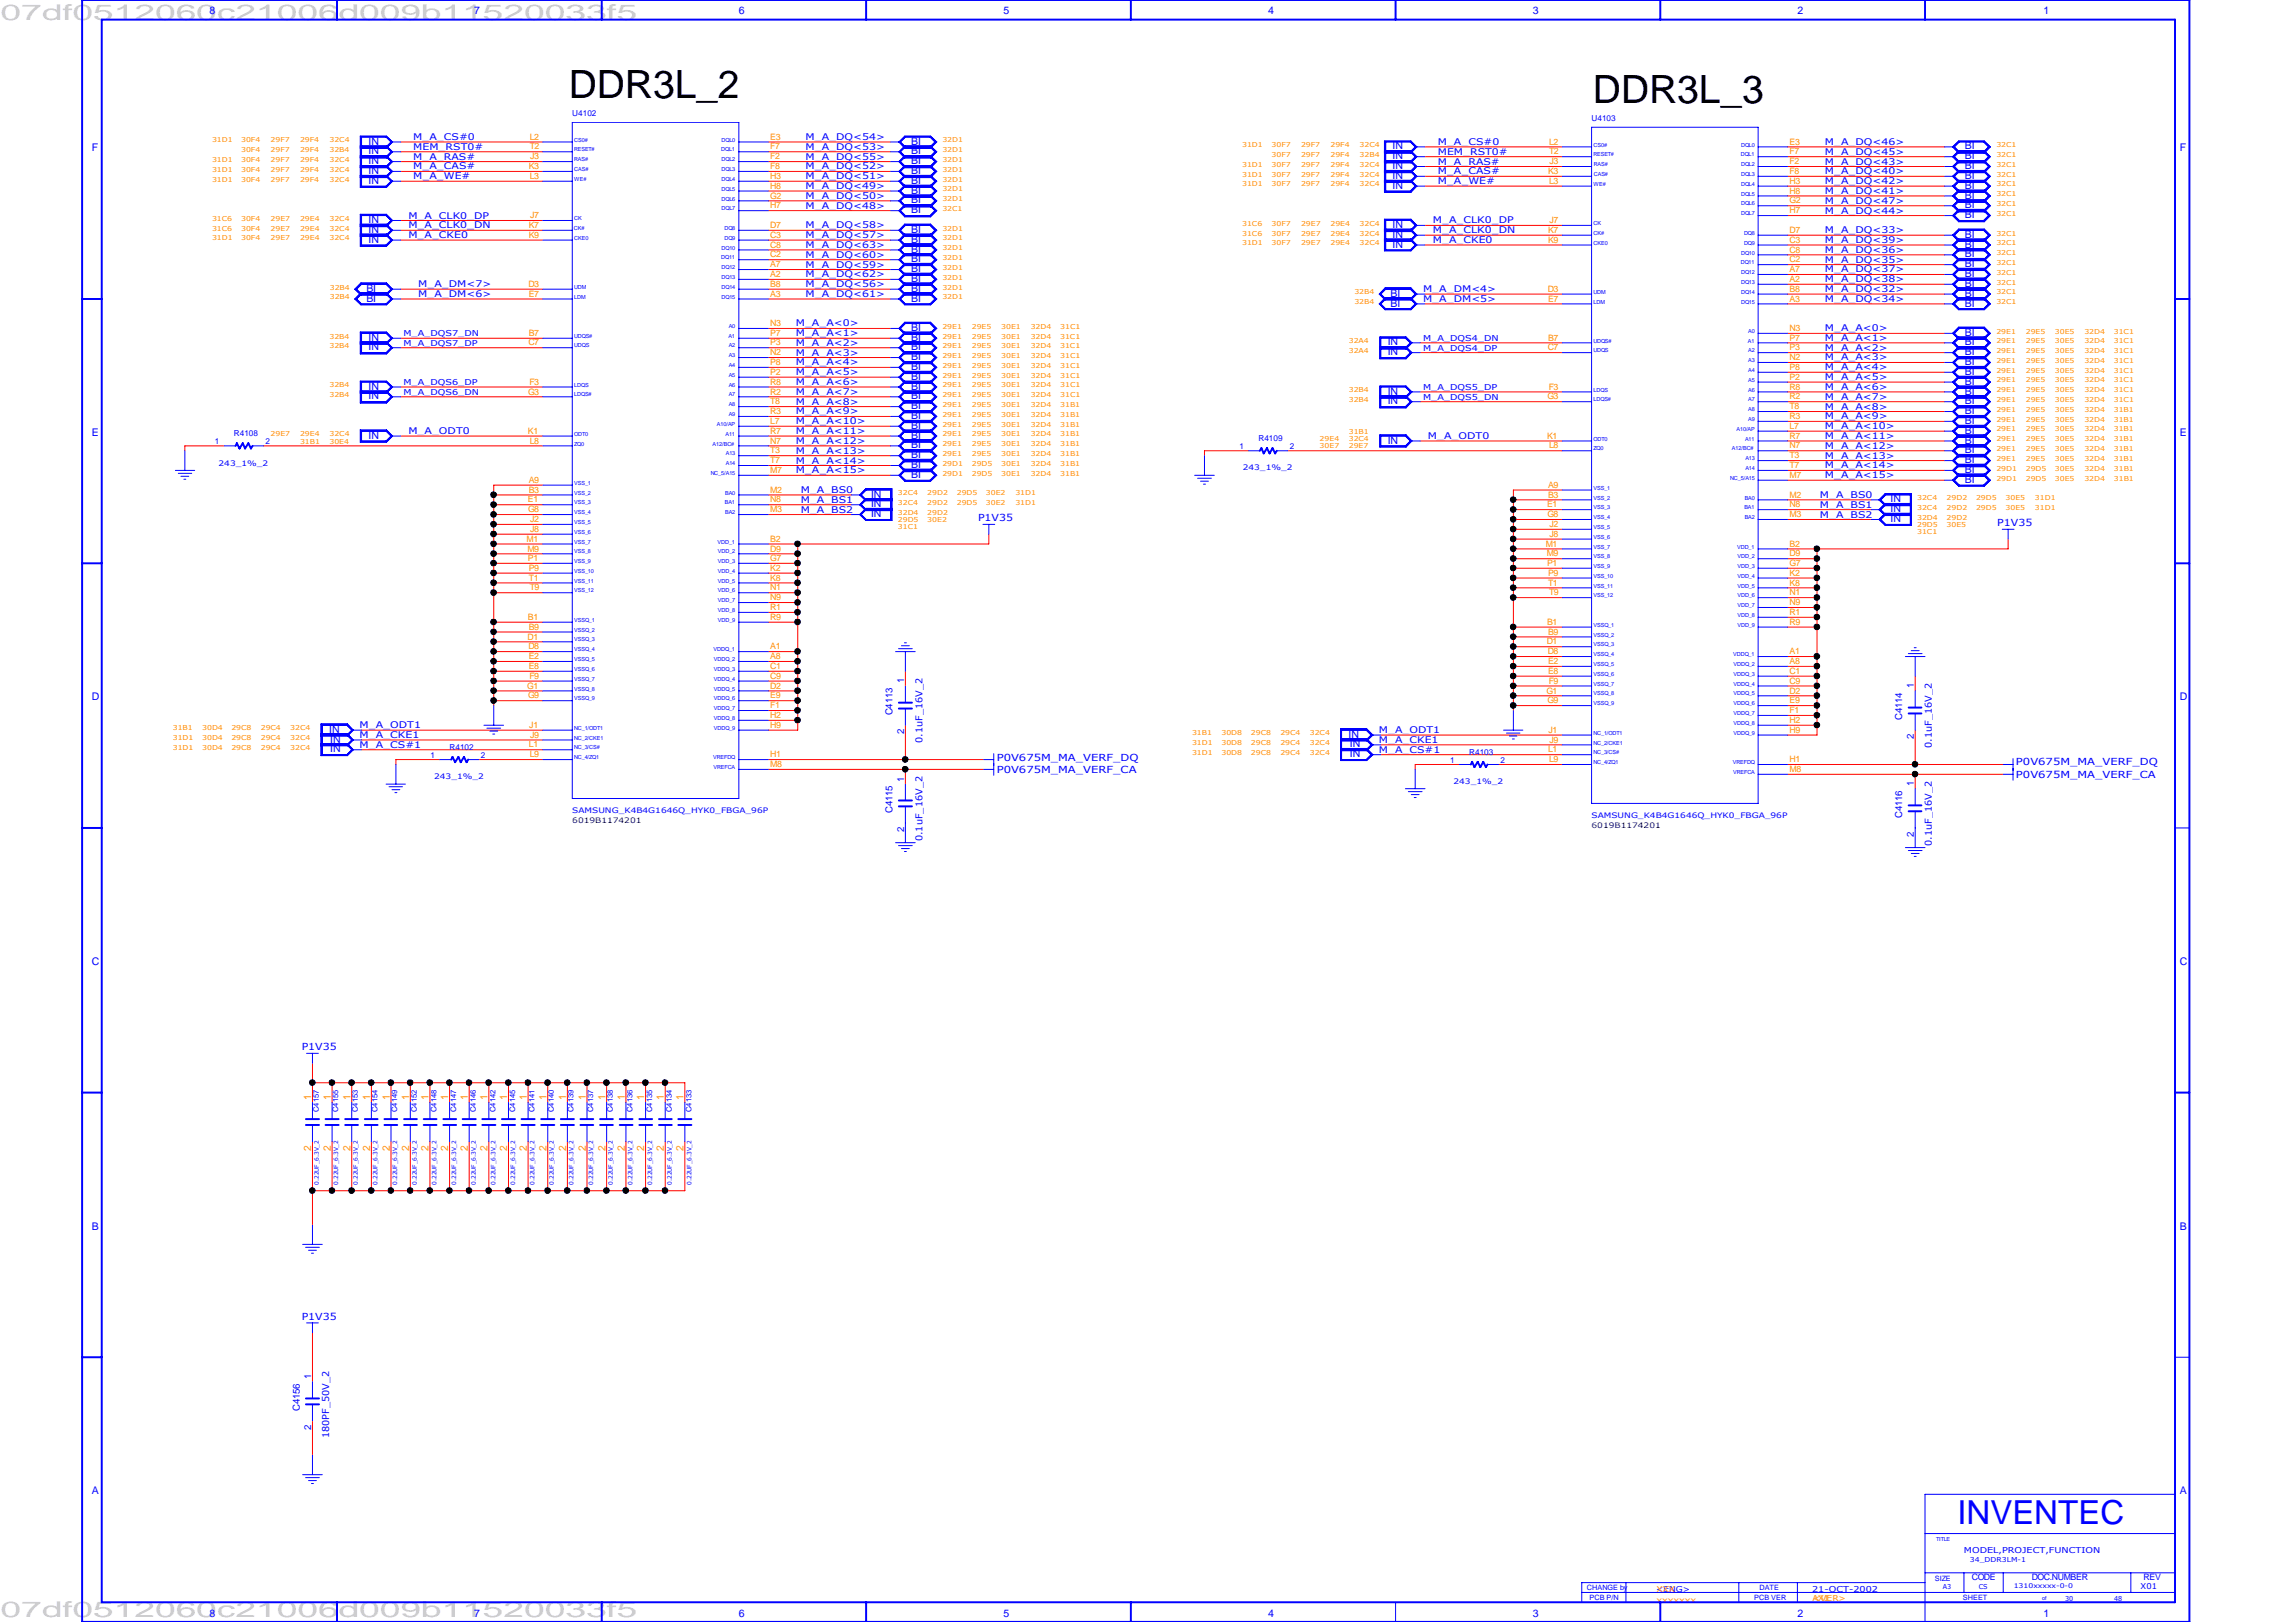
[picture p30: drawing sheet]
<svg xmlns="http://www.w3.org/2000/svg" width="297mm" height="210mm" viewBox="0 0 297 210" stroke-linecap="round" stroke-linejoin="round" font-family="sans-serif">
<defs><g id="words">
<g font-size="5">
<text x="73.6" y="12.7">DDR3L_2</text>
<text x="206.1" y="13.3">DDR3L_3</text>
</g>
<text font-size="4.3" fill="#00f" x="253.2" y="197.2">INVENTEC</text>
<g font-size="2.8" fill="#cdcdcd">
<text x=".1" y="2.5">07df0512060c21006d009b11520033f5</text>
<text x=".1" y="209.3">07df0512060c21006d009b11520033f5</text>
</g>
<g font-size="1.4" fill="#00f">
<text x="27.1" y="1.9">8</text>
<text x="61.3" y="1.9">7</text>
<text x="95.6" y="1.9">6</text>
<text x="129.8" y="1.9">5</text>
<text x="164.1" y="1.9">4</text>
<text x="198.3" y="1.9">3</text>
<text x="232.5" y="1.9">2</text>
<text x="264.4" y="1.9">1</text>
<text x="11.9" y="19.6">F</text>
<text x="47.7" y="20">IN</text>
<text x="47.7" y="18.7">IN</text>
<text x="47.7" y="21.3">IN</text>
<text x="47.7" y="22.5">IN</text>
<text x="47.7" y="23.8">IN</text>
<text x="117.9" y="20">BI</text>
<text x="117.9" y="18.7">BI</text>
<text x="117.9" y="21.3">BI</text>
<text x="117.9" y="23.8">BI</text>
<text x="117.9" y="22.5">BI</text>
<text x="180.2" y="20.6">IN</text>
<text x="180.2" y="19.3">IN</text>
<text x="180.2" y="21.9">IN</text>
<text x="180.2" y="23.2">IN</text>
<text x="254.2" y="20.6">BI</text>
<text x="254.2" y="19.3">BI</text>
<text x="254.2" y="21.9">BI</text>
<text x="254.2" y="23.2">BI</text>
<text x="282" y="19.6">F</text>
<text x="47.7" y="28.9">IN</text>
<text x="117.9" y="25.1">BI</text>
<text x="117.9" y="26.3">BI</text>
<text x="117.9" y="27.6">BI</text>
<text x="180.2" y="24.4">IN</text>
<text x="180.2" y="29.5">IN</text>
<text x="254.2" y="24.4">BI</text>
<text x="254.2" y="28.2">BI</text>
<text x="254.2" y="27">BI</text>
<text x="254.2" y="25.7">BI</text>
<text x="47.7" y="31.4">IN</text>
<text x="47.7" y="30.1">IN</text>
<text x="117.9" y="30.1">BI</text>
<text x="117.9" y="31.4">BI</text>
<text x="117.9" y="34">BI</text>
<text x="117.9" y="32.7">BI</text>
<text x="117.9" y="35.2">BI</text>
<text x="180.2" y="30.8">IN</text>
<text x="180.2" y="32">IN</text>
<text x="254.2" y="30.8">BI</text>
<text x="254.2" y="34.6">BI</text>
<text x="254.2" y="33.3">BI</text>
<text x="254.2" y="32">BI</text>
<text x="254.2" y="35.9">BI</text>
<text x="47.4" y="39">BI</text>
<text x="47.4" y="37.8">BI</text>
<text x="117.9" y="36.5">BI</text>
<text x="117.9" y="37.8">BI</text>
<text x="117.9" y="39">BI</text>
<text x="179.9" y="39.7">BI</text>
<text x="179.9" y="38.4">BI</text>
<text x="254.2" y="37.1">BI</text>
<text x="254.2" y="38.4">BI</text>
<text x="254.2" y="39.7">BI</text>
<text x="47.7" y="45.3">IN</text>
<text x="47.7" y="44.1">IN</text>
<text x="117.9" y="42.8">BI</text>
<text x="117.9" y="44.1">BI</text>
<text x="117.9" y="46.6">BI</text>
<text x="117.9" y="45.3">BI</text>
<text x="117.9" y="47.9">BI</text>
<text x="179.5" y="46">IN</text>
<text x="179.5" y="44.7">IN</text>
<text x="254.2" y="44.7">BI</text>
<text x="254.2" y="43.5">BI</text>
<text x="254.2" y="46">BI</text>
<text x="254.2" y="47.2">BI</text>
<text x="47.7" y="50.4">IN</text>
<text x="47.7" y="51.7">IN</text>
<text x="117.9" y="49.1">BI</text>
<text x="117.9" y="50.4">BI</text>
<text x="117.9" y="51.7">BI</text>
<text x="117.9" y="53">BI</text>
<text x="179.5" y="52.3">IN</text>
<text x="179.5" y="51.1">IN</text>
<text x="254.2" y="48.5">BI</text>
<text x="254.2" y="49.8">BI</text>
<text x="254.2" y="51.1">BI</text>
<text x="254.2" y="52.3">BI</text>
<text x="254.2" y="53.6">BI</text>
<text x="11.9" y="56.4">E</text>
<text x="47.7" y="56.8">IN</text>
<text x="117.9" y="54.2">BI</text>
<text x="117.9" y="55.5">BI</text>
<text x="117.9" y="56.8">BI</text>
<text x="117.9" y="58">BI</text>
<text x="117.9" y="59.3">BI</text>
<text x="179.5" y="57.4">IN</text>
<text x="254.2" y="57.4">BI</text>
<text x="254.2" y="56.1">BI</text>
<text x="254.2" y="54.9">BI</text>
<text x="254.2" y="58.7">BI</text>
<text x="254.2" y="59.9">BI</text>
<text x="282" y="56.4">E</text>
<text x="112.7" y="64.4">IN</text>
<text x="112.7" y="65.7">IN</text>
<text x="117.9" y="60.6">BI</text>
<text x="117.9" y="61.8">BI</text>
<text x="244.6" y="65">IN</text>
<text x="254.2" y="61.2">BI</text>
<text x="254.2" y="62.5">BI</text>
<text x="112.7" y="66.9">IN</text>
<text x="244.6" y="66.3">IN</text>
<text x="244.6" y="67.6">IN</text>
<text x="11.9" y="90.6">D</text>
<text x="42.6" y="94.8">IN</text>
<text x="174.5" y="95.5">IN</text>
<text x="282" y="90.6">D</text>
<text x="42.7" y="96.1">IN</text>
<text x="42.7" y="97.4">IN</text>
<text x="174.6" y="98">IN</text>
<text x="174.6" y="96.7">IN</text>
<text x="11.9" y="124.9">C</text>
<text x="282" y="124.9">C</text>
<text x="11.9" y="159.1">B</text>
<text x="282" y="159.1">B</text>
<text x="11.9" y="193.3">A</text>
<text x="282" y="193.3">A</text>
<text x="27.1" y="209.2">8</text>
<text x="61.3" y="209.2">7</text>
<text x="95.6" y="209.2">6</text>
<text x="129.8" y="209.2">5</text>
<text x="164.1" y="209.2">4</text>
<text x="198.3" y="209.2">3</text>
<text x="232.5" y="209.2">2</text>
<text x="264.4" y="209.2">1</text>
</g>
<g font-size="1.3" fill="#00f">
<text x="126.5" y="67.5">P1V35</text>
<text x="258.4" y="68.1">P1V35</text>
<text x="117" y="88.4" transform="rotate(-90 117 88.4)">1</text>
<text x="247.6" y="89.1" transform="rotate(-90 247.6 89.1)">1</text>
<text x="115.5" y="92.6" transform="rotate(-90 115.5 92.6)">C4113</text>
<text x="117" y="95" transform="rotate(-90 117 95)">2</text>
<text x="246.1" y="93.2" transform="rotate(-90 246.1 93.2)">C4114</text>
<text x="247.6" y="95.6" transform="rotate(-90 247.6 95.6)">2</text>
<text x="117" y="101.1" transform="rotate(-90 117 101.1)">1</text>
<text x="128.9" y="100.1">P0V675M_MA_VERF_CA</text>
<text x="128.9" y="98.4">P0V675M_MA_VERF_DQ</text>
<text x="247.6" y="101.7" transform="rotate(-90 247.6 101.7)">1</text>
<text x="260.8" y="100.7">P0V675M_MA_VERF_CA</text>
<text x="260.8" y="99.1">P0V675M_MA_VERF_DQ</text>
<text x="115.5" y="105.2" transform="rotate(-90 115.5 105.2)">C4115</text>
<text x="117" y="107.7" transform="rotate(-90 117 107.7)">2</text>
<text x="246.1" y="105.9" transform="rotate(-90 246.1 105.9)">C4116</text>
<text x="247.6" y="108.3" transform="rotate(-90 247.6 108.3)">2</text>
<text x="39" y="135.9">P1V35</text>
<text x="39" y="170.8">P1V35</text>
<text x="40.3" y="178.5" transform="rotate(-90 40.3 178.5)">1</text>
<text x="38.8" y="182.6" transform="rotate(-90 38.8 182.6)">C4156</text>
<text x="40.3" y="185" transform="rotate(-90 40.3 185)">2</text>
</g>
<g font-size="1.3" fill="#ff8c00">
<text x="40.3" y="142.3" transform="rotate(-90 40.3 142.3)">1</text>
<text x="42.8" y="142.3" transform="rotate(-90 42.8 142.3)">1</text>
<text x="45.3" y="142.3" transform="rotate(-90 45.3 142.3)">1</text>
<text x="47.9" y="142.3" transform="rotate(-90 47.9 142.3)">1</text>
<text x="50.4" y="142.3" transform="rotate(-90 50.4 142.3)">1</text>
<text x="52.9" y="142.3" transform="rotate(-90 52.9 142.3)">1</text>
<text x="55.5" y="142.3" transform="rotate(-90 55.5 142.3)">1</text>
<text x="58" y="142.3" transform="rotate(-90 58 142.3)">1</text>
<text x="60.5" y="142.3" transform="rotate(-90 60.5 142.3)">1</text>
<text x="63.1" y="142.3" transform="rotate(-90 63.1 142.3)">1</text>
<text x="65.6" y="142.3" transform="rotate(-90 65.6 142.3)">1</text>
<text x="68.2" y="142.3" transform="rotate(-90 68.2 142.3)">1</text>
<text x="70.7" y="142.3" transform="rotate(-90 70.7 142.3)">1</text>
<text x="73.2" y="142.3" transform="rotate(-90 73.2 142.3)">1</text>
<text x="75.8" y="142.3" transform="rotate(-90 75.8 142.3)">1</text>
<text x="78.3" y="142.3" transform="rotate(-90 78.3 142.3)">1</text>
<text x="80.9" y="142.3" transform="rotate(-90 80.9 142.3)">1</text>
<text x="83.4" y="142.3" transform="rotate(-90 83.4 142.3)">1</text>
<text x="85.9" y="142.3" transform="rotate(-90 85.9 142.3)">1</text>
<text x="88.4" y="142.3" transform="rotate(-90 88.4 142.3)">1</text>
<text x="40.3" y="149" transform="rotate(-90 40.3 149)">2</text>
<text x="42.8" y="149" transform="rotate(-90 42.8 149)">2</text>
<text x="45.3" y="149" transform="rotate(-90 45.3 149)">2</text>
<text x="47.9" y="149" transform="rotate(-90 47.9 149)">2</text>
<text x="50.4" y="149" transform="rotate(-90 50.4 149)">2</text>
<text x="52.9" y="149" transform="rotate(-90 52.9 149)">2</text>
<text x="55.5" y="149" transform="rotate(-90 55.5 149)">2</text>
<text x="58" y="149" transform="rotate(-90 58 149)">2</text>
<text x="60.5" y="149" transform="rotate(-90 60.5 149)">2</text>
<text x="63.1" y="149" transform="rotate(-90 63.1 149)">2</text>
<text x="65.6" y="149" transform="rotate(-90 65.6 149)">2</text>
<text x="68.2" y="149" transform="rotate(-90 68.2 149)">2</text>
<text x="70.7" y="149" transform="rotate(-90 70.7 149)">2</text>
<text x="73.2" y="149" transform="rotate(-90 73.2 149)">2</text>
<text x="75.8" y="149" transform="rotate(-90 75.8 149)">2</text>
<text x="78.3" y="149" transform="rotate(-90 78.3 149)">2</text>
<text x="80.9" y="149" transform="rotate(-90 80.9 149)">2</text>
<text x="83.4" y="149" transform="rotate(-90 83.4 149)">2</text>
<text x="85.9" y="149" transform="rotate(-90 85.9 149)">2</text>
<text x="88.4" y="149" transform="rotate(-90 88.4 149)">2</text>
</g>
<g font-size="1.2" fill="#00f">
<text x="53.5" y="23.2">M_A_WE#</text>
<text x="53.5" y="21.9">M_A_CAS#</text>
<text x="53.5" y="20.7">M_A_RAS#</text>
<text x="53.5" y="19.4">MEM_RST0#</text>
<text x="53.5" y="18.1">M_A_CS#0</text>
<text x="104.2" y="23.2">M_A_DQ&lt;51&gt;</text>
<text x="104.2" y="21.9">M_A_DQ&lt;52&gt;</text>
<text x="104.2" y="20.7">M_A_DQ&lt;55&gt;</text>
<text x="104.2" y="19.4">M_A_DQ&lt;53&gt;</text>
<text x="104.2" y="18.1">M_A_DQ&lt;54&gt;</text>
<text x="186" y="23.8">M_A_WE#</text>
<text x="186" y="22.6">M_A_CAS#</text>
<text x="186" y="21.3">M_A_RAS#</text>
<text x="186" y="20">MEM_RST0#</text>
<text x="186" y="18.8">M_A_CS#0</text>
<text x="236.1" y="23.8">M_A_DQ&lt;42&gt;</text>
<text x="236.1" y="22.6">M_A_DQ&lt;40&gt;</text>
<text x="236.1" y="21.3">M_A_DQ&lt;43&gt;</text>
<text x="236.1" y="20">M_A_DQ&lt;45&gt;</text>
<text x="236.1" y="18.8">M_A_DQ&lt;46&gt;</text>
<text x="52.8" y="29.5">M_A_CLK0_DN</text>
<text x="52.8" y="28.3">M_A_CLK0_DP</text>
<text x="104.2" y="25.7">M_A_DQ&lt;50&gt;</text>
<text x="104.2" y="24.5">M_A_DQ&lt;49&gt;</text>
<text x="104.2" y="29.5">M_A_DQ&lt;58&gt;</text>
<text x="104.2" y="27">M_A_DQ&lt;48&gt;</text>
<text x="185.4" y="28.9">M_A_CLK0_DP</text>
<text x="236.1" y="27.6">M_A_DQ&lt;44&gt;</text>
<text x="236.1" y="26.4">M_A_DQ&lt;47&gt;</text>
<text x="236.1" y="25.1">M_A_DQ&lt;41&gt;</text>
<text x="52.8" y="30.8">M_A_CKE0</text>
<text x="104.2" y="32.1">M_A_DQ&lt;63&gt;</text>
<text x="104.2" y="33.4">M_A_DQ&lt;60&gt;</text>
<text x="104.2" y="34.6">M_A_DQ&lt;59&gt;</text>
<text x="104.2" y="30.8">M_A_DQ&lt;57&gt;</text>
<text x="104.2" y="35.9">M_A_DQ&lt;62&gt;</text>
<text x="185.4" y="31.5">M_A_CKE0</text>
<text x="185.4" y="30.2">M_A_CLK0_DN</text>
<text x="236.1" y="35.3">M_A_DQ&lt;37&gt;</text>
<text x="236.1" y="34">M_A_DQ&lt;35&gt;</text>
<text x="236.1" y="32.7">M_A_DQ&lt;36&gt;</text>
<text x="236.1" y="31.5">M_A_DQ&lt;39&gt;</text>
<text x="236.1" y="30.2">M_A_DQ&lt;33&gt;</text>
<text x="54.1" y="38.4">M_A_DM&lt;6&gt;</text>
<text x="54.1" y="37.2">M_A_DM&lt;7&gt;</text>
<text x="104.2" y="38.4">M_A_DQ&lt;61&gt;</text>
<text x="104.2" y="37.2">M_A_DQ&lt;56&gt;</text>
<text x="184.1" y="39.1">M_A_DM&lt;5&gt;</text>
<text x="184.1" y="37.8">M_A_DM&lt;4&gt;</text>
<text x="236.1" y="39.1">M_A_DQ&lt;34&gt;</text>
<text x="236.1" y="37.8">M_A_DQ&lt;32&gt;</text>
<text x="236.1" y="36.5">M_A_DQ&lt;38&gt;</text>
<text x="103" y="42.2">M_A_A&lt;0&gt;</text>
<text x="103" y="44.7">M_A_A&lt;2&gt;</text>
<text x="103" y="43.5">M_A_A&lt;1&gt;</text>
<text x="103" y="47.3">M_A_A&lt;4&gt;</text>
<text x="103" y="46">M_A_A&lt;3&gt;</text>
<text x="236.1" y="47.9">M_A_A&lt;4&gt;</text>
<text x="236.1" y="46.7">M_A_A&lt;3&gt;</text>
<text x="236.1" y="45.4">M_A_A&lt;2&gt;</text>
<text x="236.1" y="44.1">M_A_A&lt;1&gt;</text>
<text x="236.1" y="42.9">M_A_A&lt;0&gt;</text>
<text x="103" y="53.6">M_A_A&lt;9&gt;</text>
<text x="103" y="52.4">M_A_A&lt;8&gt;</text>
<text x="103" y="51.1">M_A_A&lt;7&gt;</text>
<text x="103" y="49.8">M_A_A&lt;6&gt;</text>
<text x="103" y="48.6">M_A_A&lt;5&gt;</text>
<text x="236.1" y="53">M_A_A&lt;8&gt;</text>
<text x="236.1" y="51.7">M_A_A&lt;7&gt;</text>
<text x="236.1" y="50.5">M_A_A&lt;6&gt;</text>
<text x="236.1" y="49.2">M_A_A&lt;5&gt;</text>
<text x="52.8" y="56.2">M_A_ODT0</text>
<text x="103" y="60">M_A_A&lt;14&gt;</text>
<text x="103" y="56.2">M_A_A&lt;11&gt;</text>
<text x="103" y="58.7">M_A_A&lt;13&gt;</text>
<text x="103" y="57.4">M_A_A&lt;12&gt;</text>
<text x="103" y="54.9">M_A_A&lt;10&gt;</text>
<text x="184.7" y="56.8">M_A_ODT0</text>
<text x="236.1" y="59.4">M_A_A&lt;13&gt;</text>
<text x="236.1" y="58.1">M_A_A&lt;12&gt;</text>
<text x="236.1" y="56.8">M_A_A&lt;11&gt;</text>
<text x="236.1" y="55.5">M_A_A&lt;10&gt;</text>
<text x="236.1" y="54.3">M_A_A&lt;9&gt;</text>
<text x="103" y="61.3">M_A_A&lt;15&gt;</text>
<text x="103.6" y="63.8">M_A_BS0</text>
<text x="103.6" y="65.1">M_A_BS1</text>
<text x="235.5" y="64.4">M_A_BS0</text>
<text x="235.5" y="65.7">M_A_BS1</text>
<text x="236.1" y="60.6">M_A_A&lt;14&gt;</text>
<text x="236.1" y="61.9">M_A_A&lt;15&gt;</text>
<text x="103.6" y="66.3">M_A_BS2</text>
<text x="235.5" y="67">M_A_BS2</text>
<text x="46.5" y="95.5">M_A_CKE1</text>
<text x="46.5" y="94.2">M_A_ODT1</text>
<text x="178.4" y="94.9">M_A_ODT1</text>
<text x="46.5" y="96.8">M_A_CS#1</text>
<text x="119.3" y="96.2" transform="rotate(-90 119.3 96.2)">0.1uF_16V_2</text>
<text x="178.4" y="97.4">M_A_CS#1</text>
<text x="178.4" y="96.1">M_A_CKE1</text>
<text x="249.9" y="96.8" transform="rotate(-90 249.9 96.8)">0.1uF_16V_2</text>
<text x="119.3" y="108.9" transform="rotate(-90 119.3 108.9)">0.1uF_16V_2</text>
<text x="249.9" y="109.5" transform="rotate(-90 249.9 109.5)">0.1uF_16V_2</text>
<text x="42.6" y="186.1" transform="rotate(-90 42.6 186.1)">180PF_50V_2</text>
</g>
<g font-size="1.1" fill="#00f">
<text x="74" y="15">U4102</text>
<text x="205.9" y="15.7">U4103</text>
<text x="27.8" y="57.4">1</text>
<text x="30.3" y="56.4">R4108</text>
<text x="34.3" y="57.4">2</text>
<text x="160.4" y="58.1">1</text>
<text x="162.8" y="57.1">R4109</text>
<text x="166.9" y="58.1">2</text>
<text x="55.7" y="98">1</text>
<text x="58.2" y="97">R4102</text>
<text x="62.2" y="98">2</text>
<text x="187.6" y="98.7">1</text>
<text x="190.1" y="97.7">R4103</text>
<text x="194.1" y="98.7">2</text>
<text x="255.1" y="204.5">CODE</text>
<text x="262.8" y="204.5">DOC.NUMBER</text>
<text x="277.3" y="204.5">REV</text>
</g>
<g font-size="1.1" fill="#ff8c00">
<text x="68.4" y="21.9">K3</text>
<text x="68.5" y="18.1">L2</text>
<text x="68.5" y="23.2">L3</text>
<text x="68.5" y="19.3">T2</text>
<text x="68.6" y="20.6">J3</text>
<text x="99.6" y="23.2">H3</text>
<text x="99.6" y="21.9">F8</text>
<text x="99.6" y="20.6">F2</text>
<text x="99.6" y="19.3">F7</text>
<text x="99.6" y="18.1">E3</text>
<text x="200.3" y="22.5">K3</text>
<text x="200.4" y="23.8">L3</text>
<text x="200.4" y="20">T2</text>
<text x="200.4" y="18.7">L2</text>
<text x="200.4" y="21.3">J3</text>
<text x="231.5" y="23.8">H3</text>
<text x="231.5" y="22.5">F8</text>
<text x="231.5" y="21.3">F2</text>
<text x="231.5" y="20">F7</text>
<text x="231.5" y="18.7">E3</text>
<text x="68.4" y="29.5">K7</text>
<text x="68.6" y="28.2">J7</text>
<text x="99.6" y="27">H7</text>
<text x="99.6" y="25.7">G2</text>
<text x="99.6" y="24.4">H8</text>
<text x="99.6" y="29.5">D7</text>
<text x="200.4" y="28.9">J7</text>
<text x="231.5" y="27.6">H7</text>
<text x="231.5" y="26.3">G2</text>
<text x="231.5" y="25.1">H8</text>
<text x="68.4" y="30.8">K9</text>
<text x="99.6" y="35.9">A2</text>
<text x="99.6" y="34.6">A7</text>
<text x="99.6" y="33.3">C2</text>
<text x="99.6" y="32">C8</text>
<text x="99.6" y="30.8">C3</text>
<text x="200.3" y="31.4">K9</text>
<text x="200.3" y="30.1">K7</text>
<text x="231.5" y="35.2">A7</text>
<text x="231.5" y="34">C2</text>
<text x="231.5" y="32.7">C8</text>
<text x="231.5" y="31.4">C3</text>
<text x="231.5" y="30.1">D7</text>
<text x="68.4" y="37.1">D3</text>
<text x="68.4" y="38.4">E7</text>
<text x="99.6" y="38.4">A3</text>
<text x="99.6" y="37.1">B8</text>
<text x="200.2" y="37.8">D3</text>
<text x="200.3" y="39">E7</text>
<text x="231.5" y="39">A3</text>
<text x="231.5" y="37.8">B8</text>
<text x="231.5" y="36.5">A2</text>
<text x="68.4" y="44.7">C7</text>
<text x="68.4" y="43.5">B7</text>
<text x="99.6" y="47.2">P8</text>
<text x="99.6" y="46">N2</text>
<text x="99.6" y="44.7">P3</text>
<text x="99.6" y="43.5">P7</text>
<text x="99.6" y="42.2">N3</text>
<text x="200.2" y="45.3">C7</text>
<text x="200.3" y="44.1">B7</text>
<text x="231.5" y="47.9">P8</text>
<text x="231.5" y="46.6">N2</text>
<text x="231.5" y="45.3">P3</text>
<text x="231.5" y="44.1">P7</text>
<text x="231.5" y="42.8">N3</text>
<text x="68.3" y="51.1">G3</text>
<text x="68.5" y="49.8">F3</text>
<text x="99.6" y="53.6">R3</text>
<text x="99.6" y="52.3">T8</text>
<text x="99.6" y="51.1">R2</text>
<text x="99.6" y="49.8">R8</text>
<text x="99.6" y="48.5">P2</text>
<text x="200.2" y="51.7">G3</text>
<text x="200.4" y="50.4">F3</text>
<text x="231.5" y="53">T8</text>
<text x="231.5" y="51.7">R2</text>
<text x="231.5" y="50.4">R8</text>
<text x="231.5" y="49.1">P2</text>
<text x="68.3" y="56.1">K1</text>
<text x="68.5" y="57.4">L8</text>
<text x="99.6" y="59.9">T7</text>
<text x="99.6" y="58.7">T3</text>
<text x="99.6" y="57.4">N7</text>
<text x="99.6" y="56.1">R7</text>
<text x="99.6" y="54.9">L7</text>
<text x="200.1" y="56.8">K1</text>
<text x="200.4" y="58">L8</text>
<text x="231.5" y="59.3">T3</text>
<text x="231.5" y="58">N7</text>
<text x="231.5" y="56.8">R7</text>
<text x="231.5" y="55.5">L7</text>
<text x="231.5" y="54.2">R3</text>
<text x="68.3" y="65">E1</text>
<text x="68.4" y="63.8">B3</text>
<text x="68.4" y="62.5">A9</text>
<text x="99.6" y="65">N8</text>
<text x="99.6" y="63.8">M2</text>
<text x="99.6" y="61.2">M7</text>
<text x="200.1" y="65.7">E1</text>
<text x="200.3" y="64.4">B3</text>
<text x="200.3" y="63.1">A9</text>
<text x="231.5" y="61.8">M7</text>
<text x="231.5" y="65.7">N8</text>
<text x="231.5" y="64.4">M2</text>
<text x="231.5" y="60.6">T7</text>
<text x="68.1" y="70.1">M1</text>
<text x="68.2" y="71.4">M9</text>
<text x="68.3" y="66.3">G8</text>
<text x="68.6" y="68.8">J8</text>
<text x="68.6" y="67.6">J2</text>
<text x="99.6" y="66.3">M3</text>
<text x="99.6" y="71.4">D9</text>
<text x="99.6" y="70.1">B2</text>
<text x="200" y="70.7">M1</text>
<text x="200.2" y="66.9">G8</text>
<text x="200.4" y="69.5">J8</text>
<text x="200.4" y="68.2">J2</text>
<text x="231.5" y="70.7">B2</text>
<text x="231.5" y="66.9">M3</text>
<text x="68.3" y="72.6">P1</text>
<text x="68.4" y="75.1">T1</text>
<text x="68.4" y="73.9">P9</text>
<text x="68.5" y="76.4">T9</text>
<text x="99.6" y="77.7">N9</text>
<text x="99.6" y="76.4">N1</text>
<text x="99.6" y="75.1">K8</text>
<text x="99.6" y="73.9">K2</text>
<text x="99.6" y="72.6">G7</text>
<text x="200.1" y="72">M9</text>
<text x="200.1" y="73.2">P1</text>
<text x="200.3" y="75.8">T1</text>
<text x="200.3" y="74.5">P9</text>
<text x="200.4" y="77">T9</text>
<text x="231.5" y="77">N1</text>
<text x="231.5" y="75.8">K8</text>
<text x="231.5" y="74.5">K2</text>
<text x="231.5" y="73.2">G7</text>
<text x="231.5" y="72">D9</text>
<text x="68.2" y="82.8">D1</text>
<text x="68.3" y="80.2">B1</text>
<text x="68.4" y="81.5">B9</text>
<text x="99.6" y="80.2">R9</text>
<text x="99.6" y="79">R1</text>
<text x="200.1" y="83.4">D1</text>
<text x="200.1" y="80.9">B1</text>
<text x="200.3" y="82.1">B9</text>
<text x="231.5" y="80.9">R9</text>
<text x="231.5" y="79.6">R1</text>
<text x="231.5" y="78.3">N9</text>
<text x="68.2" y="89.1">G1</text>
<text x="68.4" y="84">D8</text>
<text x="68.4" y="86.6">E8</text>
<text x="68.4" y="85.3">E2</text>
<text x="68.5" y="87.8">F9</text>
<text x="99.6" y="89.1">D2</text>
<text x="99.6" y="87.8">C9</text>
<text x="99.6" y="86.6">C1</text>
<text x="99.6" y="85.3">A8</text>
<text x="99.6" y="84">A1</text>
<text x="200.1" y="89.7">G1</text>
<text x="200.2" y="84.7">D8</text>
<text x="200.3" y="87.2">E8</text>
<text x="200.3" y="85.9">E2</text>
<text x="200.4" y="88.5">F9</text>
<text x="231.5" y="89.7">D2</text>
<text x="231.5" y="88.5">C9</text>
<text x="231.5" y="87.2">C1</text>
<text x="231.5" y="85.9">A8</text>
<text x="231.5" y="84.7">A1</text>
<text x="68.3" y="90.4">G9</text>
<text x="68.4" y="94.2">J1</text>
<text x="68.6" y="95.5">J9</text>
<text x="99.6" y="94.2">H9</text>
<text x="99.6" y="92.9">H2</text>
<text x="99.6" y="91.7">F1</text>
<text x="99.6" y="90.4">E9</text>
<text x="200.2" y="91">G9</text>
<text x="200.3" y="94.8">J1</text>
<text x="231.5" y="94.8">H9</text>
<text x="231.5" y="93.6">H2</text>
<text x="231.5" y="92.3">F1</text>
<text x="231.5" y="91">E9</text>
<text x="68.4" y="96.7">L1</text>
<text x="68.5" y="98">L9</text>
<text x="99.6" y="98">H1</text>
<text x="99.6" y="99.3">M8</text>
<text x="200.3" y="97.4">L1</text>
<text x="200.4" y="98.6">L9</text>
<text x="200.4" y="96.1">J9</text>
<text x="231.5" y="98.6">H1</text>
<text x="231.5" y="99.9">M8</text>
</g>
<g font-size="1" fill="#00f">
<text x="52.2" y="44.7">M_A_DQS7_DP</text>
<text x="52.2" y="43.5">M_A_DQS7_DN</text>
<text x="184.1" y="45.4">M_A_DQS4_DP</text>
<text x="184.1" y="44.1">M_A_DQS4_DN</text>
<text x="52.2" y="51.1">M_A_DQS6_DN</text>
<text x="52.2" y="49.8">M_A_DQS6_DP</text>
<text x="184.1" y="51.7">M_A_DQS5_DN</text>
<text x="184.1" y="50.5">M_A_DQS5_DP</text>
<text x="28.3" y="60.2">243_1%_2</text>
<text x="160.8" y="60.9">243_1%_2</text>
<text x="56.2" y="100.8">243_1%_2</text>
<text x="188" y="101.5">243_1%_2</text>
<text x="74" y="105.2">SAMSUNG_K4B4G1646Q_HYK0_FBGA_96P</text>
<text x="205.9" y="105.9">SAMSUNG_K4B4G1646Q_HYK0_FBGA_96P</text>
<text x="41.2" y="143.9" transform="rotate(-90 41.2 143.9)">C4157</text>
<text x="43.8" y="143.9" transform="rotate(-90 43.8 143.9)">C4155</text>
<text x="46.3" y="143.9" transform="rotate(-90 46.3 143.9)">C4153</text>
<text x="48.8" y="143.9" transform="rotate(-90 48.8 143.9)">C4154</text>
<text x="51.4" y="143.9" transform="rotate(-90 51.4 143.9)">C4149</text>
<text x="53.9" y="143.9" transform="rotate(-90 53.9 143.9)">C4152</text>
<text x="56.5" y="143.9" transform="rotate(-90 56.5 143.9)">C4148</text>
<text x="59" y="143.9" transform="rotate(-90 59 143.9)">C4147</text>
<text x="61.5" y="143.9" transform="rotate(-90 61.5 143.9)">C4146</text>
<text x="64.1" y="143.9" transform="rotate(-90 64.1 143.9)">C4142</text>
<text x="66.6" y="143.9" transform="rotate(-90 66.6 143.9)">C4145</text>
<text x="69.2" y="143.9" transform="rotate(-90 69.2 143.9)">C4141</text>
<text x="71.7" y="143.9" transform="rotate(-90 71.7 143.9)">C4140</text>
<text x="74.2" y="143.9" transform="rotate(-90 74.2 143.9)">C4139</text>
<text x="76.7" y="143.9" transform="rotate(-90 76.7 143.9)">C4137</text>
<text x="79.3" y="143.9" transform="rotate(-90 79.3 143.9)">C4138</text>
<text x="81.8" y="143.9" transform="rotate(-90 81.8 143.9)">C4136</text>
<text x="84.4" y="143.9" transform="rotate(-90 84.4 143.9)">C4135</text>
<text x="86.9" y="143.9" transform="rotate(-90 86.9 143.9)">C4134</text>
<text x="89.4" y="143.9" transform="rotate(-90 89.4 143.9)">C4133</text>
<text x="254.1" y="201">MODEL,PROJECT,FUNCTION</text>
<text x="214.2" y="206.1">&lt;ENG&gt;</text>
<text x="234.4" y="206.1">21-OCT-2002</text>
<text x="276.9" y="205.6">X01</text>
</g>
<g font-size="1" fill="#008000">
<text x="74" y="106.5">6019B1174201</text>
<text x="205.9" y="107.1">6019B1174201</text>
</g>
<g font-size="1" fill="#ff8c00">
<text x="214.3" y="207.4">xxxxxxx</text>
<text x="214.3" y="206.1">XXX</text>
<text x="234.5" y="207.2">AX1</text>
<text x="234.6" y="207.2">&lt;VER&gt;</text>
</g>
<g font-size=".9" fill="#ff8c00">
<text x="27.4" y="23.5">31D1</text>
<text x="27.4" y="22.2">31D1</text>
<text x="27.4" y="21">31D1</text>
<text x="27.4" y="18.4">31D1</text>
<text x="31.2" y="23.5">30F4</text>
<text x="31.2" y="22.2">30F4</text>
<text x="31.2" y="21">30F4</text>
<text x="31.2" y="18.4">30F4</text>
<text x="31.2" y="19.7">30F4</text>
<text x="35" y="23.5">29F7</text>
<text x="35" y="22.2">29F7</text>
<text x="35" y="21">29F7</text>
<text x="35" y="18.4">29F7</text>
<text x="35" y="19.7">29F7</text>
<text x="38.8" y="23.5">29F4</text>
<text x="38.8" y="22.2">29F4</text>
<text x="38.8" y="21">29F4</text>
<text x="38.8" y="18.4">29F4</text>
<text x="38.8" y="19.7">29F4</text>
<text x="42.6" y="23.5">32C4</text>
<text x="42.6" y="22.2">32C4</text>
<text x="42.6" y="21">32C4</text>
<text x="42.6" y="19.7">32B4</text>
<text x="42.6" y="18.4">32C4</text>
<text x="121.9" y="23.5">32D1</text>
<text x="121.9" y="22.2">32D1</text>
<text x="121.9" y="21">32D1</text>
<text x="121.9" y="19.7">32D1</text>
<text x="121.9" y="18.4">32D1</text>
<text x="160.7" y="22.9">31D1</text>
<text x="160.7" y="21.6">31D1</text>
<text x="160.7" y="19">31D1</text>
<text x="164.5" y="20.3">30F7</text>
<text x="164.5" y="22.9">30F7</text>
<text x="164.5" y="21.6">30F7</text>
<text x="164.5" y="19">30F7</text>
<text x="168.3" y="22.9">29F7</text>
<text x="168.3" y="21.6">29F7</text>
<text x="168.3" y="19">29F7</text>
<text x="168.3" y="20.3">29F7</text>
<text x="172.1" y="22.9">29F4</text>
<text x="172.1" y="21.6">29F4</text>
<text x="172.1" y="19">29F4</text>
<text x="172.1" y="20.3">29F4</text>
<text x="175.9" y="22.9">32C4</text>
<text x="175.9" y="21.6">32C4</text>
<text x="175.9" y="20.3">32B4</text>
<text x="175.9" y="19">32C4</text>
<text x="258.3" y="22.9">32C1</text>
<text x="258.3" y="21.6">32C1</text>
<text x="258.3" y="20.3">32C1</text>
<text x="258.3" y="19.1">32C1</text>
<text x="27.4" y="29.8">31C6</text>
<text x="27.4" y="28.6">31C6</text>
<text x="31.2" y="29.8">30F4</text>
<text x="31.2" y="28.6">30F4</text>
<text x="35" y="29.8">29E7</text>
<text x="35" y="28.6">29E7</text>
<text x="38.8" y="29.8">29E4</text>
<text x="38.8" y="28.6">29E4</text>
<text x="42.6" y="29.8">32C4</text>
<text x="42.6" y="28.6">32C4</text>
<text x="121.9" y="29.8">32D1</text>
<text x="121.9" y="27.3">32C1</text>
<text x="121.9" y="26">32D1</text>
<text x="121.9" y="24.8">32D1</text>
<text x="160.7" y="29.2">31C6</text>
<text x="160.7" y="24.1">31D1</text>
<text x="164.5" y="29.2">30F7</text>
<text x="164.5" y="24.1">30F7</text>
<text x="168.3" y="29.2">29E7</text>
<text x="168.3" y="24.1">29F7</text>
<text x="172.1" y="29.2">29E4</text>
<text x="172.1" y="24.1">29F4</text>
<text x="175.9" y="29.2">32C4</text>
<text x="175.9" y="24.1">32C4</text>
<text x="258.3" y="27.9">32C1</text>
<text x="258.3" y="26.7">32C1</text>
<text x="258.3" y="25.4">32C1</text>
<text x="258.3" y="24.1">32C1</text>
<text x="27.4" y="31.1">31D1</text>
<text x="31.2" y="31.1">30F4</text>
<text x="35" y="31.1">29E7</text>
<text x="38.8" y="31.1">29E4</text>
<text x="42.6" y="31.1">32C4</text>
<text x="121.9" y="34.9">32D1</text>
<text x="121.9" y="33.7">32D1</text>
<text x="121.9" y="32.4">32D1</text>
<text x="121.9" y="31.1">32D1</text>
<text x="160.7" y="31.7">31D1</text>
<text x="160.7" y="30.5">31C6</text>
<text x="164.5" y="31.7">30F7</text>
<text x="164.5" y="30.5">30F7</text>
<text x="168.3" y="31.7">29E7</text>
<text x="168.3" y="30.5">29E7</text>
<text x="172.1" y="31.7">29E4</text>
<text x="172.1" y="30.5">29E4</text>
<text x="175.9" y="31.7">32C4</text>
<text x="175.9" y="30.5">32C4</text>
<text x="258.3" y="35.6">32C1</text>
<text x="258.3" y="34.3">32C1</text>
<text x="258.3" y="33">32C1</text>
<text x="258.3" y="31.7">32C1</text>
<text x="258.3" y="30.5">32C1</text>
<text x="42.7" y="38.7">32B4</text>
<text x="42.7" y="37.5">32B4</text>
<text x="121.9" y="38.7">32D1</text>
<text x="121.9" y="37.5">32D1</text>
<text x="121.9" y="36.2">32D1</text>
<text x="175.2" y="39.4">32B4</text>
<text x="175.2" y="38.1">32B4</text>
<text x="258.3" y="39.4">32C1</text>
<text x="258.3" y="38.1">32C1</text>
<text x="258.3" y="36.8">32C1</text>
<text x="42.6" y="45">32B4</text>
<text x="42.6" y="43.8">32B4</text>
<text x="121.9" y="42.5">29E1</text>
<text x="121.9" y="47.6">29E1</text>
<text x="121.9" y="46.3">29E1</text>
<text x="121.9" y="45">29E1</text>
<text x="121.9" y="43.8">29E1</text>
<text x="125.7" y="43.8">29E5</text>
<text x="125.7" y="42.5">29E5</text>
<text x="125.7" y="47.6">29E5</text>
<text x="125.7" y="46.3">29E5</text>
<text x="125.7" y="45">29E5</text>
<text x="129.5" y="43.8">30E1</text>
<text x="129.5" y="42.5">30E1</text>
<text x="129.5" y="47.6">30E1</text>
<text x="129.5" y="46.3">30E1</text>
<text x="129.5" y="45">30E1</text>
<text x="133.3" y="42.5">32D4</text>
<text x="133.3" y="43.8">32D4</text>
<text x="133.3" y="45">32D4</text>
<text x="133.3" y="47.6">32D4</text>
<text x="133.3" y="46.3">32D4</text>
<text x="137.2" y="43.8">31C1</text>
<text x="137.2" y="45">31C1</text>
<text x="137.2" y="42.5">31C1</text>
<text x="137.2" y="47.6">31C1</text>
<text x="137.2" y="46.3">31C1</text>
<text x="174.5" y="45.7">32A4</text>
<text x="174.5" y="44.4">32A4</text>
<text x="258.3" y="46.9">29E1</text>
<text x="258.3" y="45.7">29E1</text>
<text x="258.3" y="44.4">29E1</text>
<text x="258.3" y="43.2">29E1</text>
<text x="262.1" y="46.9">29E5</text>
<text x="262.1" y="45.7">29E5</text>
<text x="262.1" y="44.4">29E5</text>
<text x="262.1" y="43.2">29E5</text>
<text x="265.9" y="46.9">30E5</text>
<text x="265.9" y="45.7">30E5</text>
<text x="265.9" y="44.4">30E5</text>
<text x="265.9" y="43.2">30E5</text>
<text x="269.7" y="46.9">32D4</text>
<text x="269.7" y="45.7">32D4</text>
<text x="269.7" y="44.4">32D4</text>
<text x="269.7" y="43.2">32D4</text>
<text x="273.5" y="46.9">31C1</text>
<text x="273.5" y="45.7">31C1</text>
<text x="273.5" y="44.4">31C1</text>
<text x="273.5" y="43.2">31C1</text>
<text x="42.6" y="51.4">32B4</text>
<text x="42.6" y="50.1">32B4</text>
<text x="121.9" y="53.9">29E1</text>
<text x="121.9" y="52.7">29E1</text>
<text x="121.9" y="51.4">29E1</text>
<text x="121.9" y="50.1">29E1</text>
<text x="121.9" y="48.9">29E1</text>
<text x="125.7" y="53.9">29E5</text>
<text x="125.7" y="52.7">29E5</text>
<text x="125.7" y="51.4">29E5</text>
<text x="125.7" y="50.1">29E5</text>
<text x="125.7" y="48.9">29E5</text>
<text x="129.5" y="53.9">30E1</text>
<text x="129.5" y="52.7">30E1</text>
<text x="129.5" y="51.4">30E1</text>
<text x="129.5" y="50.1">30E1</text>
<text x="129.5" y="48.9">30E1</text>
<text x="133.3" y="53.9">32D4</text>
<text x="133.3" y="52.7">32D4</text>
<text x="133.3" y="51.4">32D4</text>
<text x="133.3" y="50.1">32D4</text>
<text x="133.3" y="48.9">32D4</text>
<text x="137.2" y="53.9">31B1</text>
<text x="137.2" y="52.7">31B1</text>
<text x="137.2" y="51.4">31C1</text>
<text x="137.2" y="50.1">31C1</text>
<text x="137.2" y="48.9">31C1</text>
<text x="174.5" y="52">32B4</text>
<text x="174.5" y="50.8">32B4</text>
<text x="258.3" y="53.3">29E1</text>
<text x="258.3" y="52">29E1</text>
<text x="258.3" y="50.8">29E1</text>
<text x="258.3" y="49.5">29E1</text>
<text x="258.3" y="48.2">29E1</text>
<text x="262.1" y="53.3">29E5</text>
<text x="262.1" y="52">29E5</text>
<text x="262.1" y="50.8">29E5</text>
<text x="262.1" y="49.5">29E5</text>
<text x="262.1" y="48.2">29E5</text>
<text x="265.9" y="53.3">30E5</text>
<text x="265.9" y="52">30E5</text>
<text x="265.9" y="50.8">30E5</text>
<text x="265.9" y="49.5">30E5</text>
<text x="265.9" y="48.2">30E5</text>
<text x="269.7" y="53.3">32D4</text>
<text x="269.7" y="52">32D4</text>
<text x="269.7" y="50.8">32D4</text>
<text x="269.7" y="49.5">32D4</text>
<text x="269.7" y="48.2">32D4</text>
<text x="273.5" y="53.3">31B1</text>
<text x="273.5" y="52">31C1</text>
<text x="273.5" y="50.8">31C1</text>
<text x="273.5" y="49.5">31C1</text>
<text x="273.5" y="48.2">31C1</text>
<text x="35" y="56.5">29E7</text>
<text x="38.8" y="57.4">31B1</text>
<text x="38.8" y="56.5">29E4</text>
<text x="42.6" y="56.5">32C4</text>
<text x="42.6" y="57.4">30E4</text>
<text x="121.9" y="57.7">29E1</text>
<text x="121.9" y="55.2">29E1</text>
<text x="121.9" y="59">29E1</text>
<text x="121.9" y="56.5">29E1</text>
<text x="125.7" y="57.7">29E5</text>
<text x="125.7" y="55.2">29E5</text>
<text x="125.7" y="59">29E5</text>
<text x="125.7" y="56.5">29E5</text>
<text x="129.5" y="57.7">30E1</text>
<text x="129.5" y="55.2">30E1</text>
<text x="129.5" y="59">30E1</text>
<text x="129.5" y="56.5">30E1</text>
<text x="133.3" y="57.7">32D4</text>
<text x="133.3" y="55.2">32D4</text>
<text x="133.3" y="59">32D4</text>
<text x="133.3" y="56.5">32D4</text>
<text x="137.2" y="57.7">31B1</text>
<text x="137.2" y="55.2">31B1</text>
<text x="137.2" y="59">31B1</text>
<text x="137.2" y="56.5">31B1</text>
<text x="170.7" y="58">30E7</text>
<text x="170.7" y="57.1">29E4</text>
<text x="174.5" y="57.1">32C4</text>
<text x="174.5" y="58">29E7</text>
<text x="174.5" y="56.2">31B1</text>
<text x="258.3" y="59.6">29E1</text>
<text x="258.3" y="58.4">29E1</text>
<text x="258.3" y="57.1">29E1</text>
<text x="258.3" y="55.8">29E1</text>
<text x="258.3" y="54.6">29E1</text>
<text x="262.1" y="59.6">29E5</text>
<text x="262.1" y="58.4">29E5</text>
<text x="262.1" y="57.1">29E5</text>
<text x="262.1" y="55.8">29E5</text>
<text x="262.1" y="54.6">29E5</text>
<text x="265.9" y="59.6">30E5</text>
<text x="265.9" y="58.4">30E5</text>
<text x="265.9" y="57.1">30E5</text>
<text x="265.9" y="55.8">30E5</text>
<text x="265.9" y="54.6">30E5</text>
<text x="269.7" y="59.6">32D4</text>
<text x="269.7" y="58.4">32D4</text>
<text x="269.7" y="57.1">32D4</text>
<text x="269.7" y="55.8">32D4</text>
<text x="269.7" y="54.6">32D4</text>
<text x="273.5" y="59.6">31B1</text>
<text x="273.5" y="58.4">31B1</text>
<text x="273.5" y="57.1">31B1</text>
<text x="273.5" y="55.8">31B1</text>
<text x="273.5" y="54.6">31B1</text>
<text x="116.2" y="64.1">32C4</text>
<text x="116.2" y="65.4">32C4</text>
<text x="120" y="64.1">29D2</text>
<text x="120" y="65.4">29D2</text>
<text x="121.9" y="60.3">29D1</text>
<text x="121.9" y="61.6">29D1</text>
<text x="123.8" y="64.1">29D5</text>
<text x="123.8" y="65.4">29D5</text>
<text x="125.7" y="60.3">29D5</text>
<text x="125.7" y="61.6">29D5</text>
<text x="127.6" y="64.1">30E2</text>
<text x="127.6" y="65.4">30E2</text>
<text x="129.5" y="60.3">30E1</text>
<text x="129.5" y="61.6">30E1</text>
<text x="131.4" y="64.1">31D1</text>
<text x="131.4" y="65.4">31D1</text>
<text x="133.3" y="60.3">32D4</text>
<text x="133.3" y="61.6">32D4</text>
<text x="137.2" y="60.3">31B1</text>
<text x="137.2" y="61.6">31B1</text>
<text x="248" y="64.7">32C4</text>
<text x="248" y="66">32C4</text>
<text x="251.8" y="64.7">29D2</text>
<text x="251.8" y="66">29D2</text>
<text x="255.6" y="64.7">29D5</text>
<text x="255.6" y="66">29D5</text>
<text x="258.3" y="60.9">29D1</text>
<text x="258.3" y="62.2">29D1</text>
<text x="259.5" y="64.7">30E5</text>
<text x="259.5" y="66">30E5</text>
<text x="262.1" y="60.9">29D5</text>
<text x="262.1" y="62.2">29D5</text>
<text x="263.3" y="64.7">31D1</text>
<text x="263.3" y="66">31D1</text>
<text x="265.9" y="60.9">30E5</text>
<text x="265.9" y="62.2">30E5</text>
<text x="269.7" y="60.9">32D4</text>
<text x="269.7" y="62.2">32D4</text>
<text x="273.5" y="60.9">31B1</text>
<text x="273.5" y="62.2">31B1</text>
<text x="116.2" y="66.6">32D4</text>
<text x="116.2" y="67.5">29D5</text>
<text x="116.2" y="68.5">31C1</text>
<text x="120" y="66.6">29D2</text>
<text x="120" y="67.5">30E2</text>
<text x="248" y="67.3">32D4</text>
<text x="248" y="68.2">29D5</text>
<text x="248" y="69.1">31C1</text>
<text x="251.8" y="67.3">29D2</text>
<text x="251.8" y="68.2">30E5</text>
<text x="22.4" y="95.8">31D1</text>
<text x="22.4" y="94.5">31B1</text>
<text x="26.2" y="95.8">30D4</text>
<text x="26.2" y="94.5">30D4</text>
<text x="29.9" y="95.8">29C8</text>
<text x="29.9" y="94.5">29C8</text>
<text x="33.7" y="95.8">29C4</text>
<text x="33.7" y="94.5">29C4</text>
<text x="37.5" y="95.8">32C4</text>
<text x="37.5" y="94.5">32C4</text>
<text x="154.2" y="95.2">31B1</text>
<text x="158" y="95.2">30D8</text>
<text x="161.8" y="95.2">29C8</text>
<text x="165.6" y="95.2">29C4</text>
<text x="169.5" y="95.2">32C4</text>
<text x="22.4" y="97.1">31D1</text>
<text x="26.2" y="97.1">30D4</text>
<text x="29.9" y="97.1">29C8</text>
<text x="33.7" y="97.1">29C4</text>
<text x="37.5" y="97.1">32C4</text>
<text x="154.2" y="97.7">31D1</text>
<text x="154.2" y="96.4">31D1</text>
<text x="158" y="97.7">30D8</text>
<text x="158" y="96.4">30D8</text>
<text x="161.8" y="97.7">29C8</text>
<text x="161.8" y="96.4">29C8</text>
<text x="165.6" y="97.7">29C4</text>
<text x="165.6" y="96.4">29C4</text>
<text x="169.5" y="97.7">32C4</text>
<text x="169.5" y="96.4">32C4</text>
</g>
<g font-size=".9" fill="#00f">
<text x="254.8" y="202.2">34_DDR3LM-1</text>
<text x="205.3" y="205.8">CHANGE by</text>
<text x="205.7" y="207.1">PCB P/N</text>
<text x="226.9" y="207.1">PCB VER</text>
<text x="227.6" y="205.8">DATE</text>
<text x="250.3" y="204.6">SIZE</text>
<text x="251.3" y="205.6">A3</text>
<text x="254" y="207.1">SHEET</text>
<text x="256" y="205.6">CS</text>
<text x="267.2" y="207.1">30</text>
<text x="273.5" y="207.1">48</text>
</g>
<g font-size=".8" fill="#00f">
<text x="41.2" y="153.3" transform="rotate(-90 41.2 153.3)">0.22UF_6.3V_2</text>
<text x="43.8" y="153.3" transform="rotate(-90 43.8 153.3)">0.22UF_6.3V_2</text>
<text x="46.3" y="153.3" transform="rotate(-90 46.3 153.3)">0.22UF_6.3V_2</text>
<text x="48.8" y="153.3" transform="rotate(-90 48.8 153.3)">0.22UF_6.3V_2</text>
<text x="51.4" y="153.3" transform="rotate(-90 51.4 153.3)">0.22UF_6.3V_2</text>
<text x="53.9" y="153.3" transform="rotate(-90 53.9 153.3)">0.22UF_6.3V_2</text>
<text x="56.5" y="153.3" transform="rotate(-90 56.5 153.3)">0.22UF_6.3V_2</text>
<text x="59" y="153.3" transform="rotate(-90 59 153.3)">0.22UF_6.3V_2</text>
<text x="61.5" y="153.3" transform="rotate(-90 61.5 153.3)">0.22UF_6.3V_2</text>
<text x="64.1" y="153.3" transform="rotate(-90 64.1 153.3)">0.22UF_6.3V_2</text>
<text x="66.6" y="153.3" transform="rotate(-90 66.6 153.3)">0.22UF_6.3V_2</text>
<text x="69.2" y="153.3" transform="rotate(-90 69.2 153.3)">0.22UF_6.3V_2</text>
<text x="71.7" y="153.3" transform="rotate(-90 71.7 153.3)">0.22UF_6.3V_2</text>
<text x="74.2" y="153.3" transform="rotate(-90 74.2 153.3)">0.22UF_6.3V_2</text>
<text x="76.7" y="153.3" transform="rotate(-90 76.7 153.3)">0.22UF_6.3V_2</text>
<text x="79.3" y="153.3" transform="rotate(-90 79.3 153.3)">0.22UF_6.3V_2</text>
<text x="81.8" y="153.3" transform="rotate(-90 81.8 153.3)">0.22UF_6.3V_2</text>
<text x="84.4" y="153.3" transform="rotate(-90 84.4 153.3)">0.22UF_6.3V_2</text>
<text x="86.9" y="153.3" transform="rotate(-90 86.9 153.3)">0.22UF_6.3V_2</text>
<text x="89.4" y="153.3" transform="rotate(-90 89.4 153.3)">0.22UF_6.3V_2</text>
<text x="260.5" y="205.5">1310xxxxx-0-0</text>
</g>
<g font-size=".7" fill="#00f">
<text x="74.3" y="18.3">CS0#</text>
<text x="74.3" y="19.6">RESET#</text>
<text x="74.3" y="20.9">RAS#</text>
<text x="74.3" y="22.1">CAS#</text>
<text x="74.3" y="23.4">WE#</text>
<text x="93.3" y="19.6">DQL1</text>
<text x="93.3" y="18.3">DQL0</text>
<text x="93.3" y="20.9">DQL2</text>
<text x="93.3" y="22.1">DQL3</text>
<text x="93.3" y="23.4">DQL4</text>
<text x="206.2" y="19">CS0#</text>
<text x="206.2" y="20.2">RESET#</text>
<text x="206.2" y="21.5">RAS#</text>
<text x="206.2" y="22.8">CAS#</text>
<text x="225.2" y="20.2">DQL1</text>
<text x="225.3" y="19">DQL0</text>
<text x="225.3" y="21.5">DQL2</text>
<text x="225.3" y="22.8">DQL3</text>
<text x="74.2" y="29.8">CK#</text>
<text x="74.3" y="28.5">CK</text>
<text x="93.3" y="24.7">DQL5</text>
<text x="93.3" y="26">DQL6</text>
<text x="93.3" y="27.2">DQL7</text>
<text x="93.7" y="29.8">DQ8</text>
<text x="206.2" y="24">WE#</text>
<text x="206.2" y="29.1">CK</text>
<text x="225.3" y="24">DQL4</text>
<text x="225.3" y="25.3">DQL5</text>
<text x="225.3" y="26.6">DQL6</text>
<text x="225.3" y="27.9">DQL7</text>
<text x="74.3" y="31">CKE0</text>
<text x="93.3" y="33.6">DQ11</text>
<text x="93.3" y="32.3">DQ10</text>
<text x="93.3" y="34.8">DQ12</text>
<text x="93.7" y="31">DQ9</text>
<text x="206.2" y="30.4">CK#</text>
<text x="206.2" y="31.7">CKE0</text>
<text x="225.2" y="34.2">DQ11</text>
<text x="225.3" y="32.9">DQ10</text>
<text x="225.3" y="35.5">DQ12</text>
<text x="225.6" y="30.4">DQ8</text>
<text x="225.6" y="31.7">DQ9</text>
<text x="74.3" y="37.4">UDM</text>
<text x="74.3" y="38.7">LDM</text>
<text x="93.3" y="36.1">DQ13</text>
<text x="93.3" y="37.4">DQ14</text>
<text x="93.3" y="38.7">DQ15</text>
<text x="206.2" y="38">UDM</text>
<text x="206.2" y="39.3">LDM</text>
<text x="225.3" y="36.7">DQ13</text>
<text x="225.3" y="38">DQ14</text>
<text x="225.3" y="39.3">DQ15</text>
<text x="74.3" y="43.7">UDQS#</text>
<text x="74.3" y="45">UDQS</text>
<text x="94.2" y="43.7">A1</text>
<text x="94.3" y="42.5">A0</text>
<text x="94.3" y="45">A2</text>
<text x="94.3" y="46.2">A3</text>
<text x="94.3" y="47.5">A4</text>
<text x="206.2" y="44.3">UDQS#</text>
<text x="206.2" y="45.6">UDQS</text>
<text x="226.1" y="44.3">A1</text>
<text x="226.2" y="43.1">A0</text>
<text x="226.2" y="45.6">A2</text>
<text x="226.2" y="46.9">A3</text>
<text x="74.3" y="50">LDQS</text>
<text x="74.3" y="51.3">LDQS#</text>
<text x="94.3" y="48.8">A5</text>
<text x="94.3" y="50">A6</text>
<text x="94.3" y="51.3">A7</text>
<text x="94.3" y="52.6">A8</text>
<text x="94.3" y="53.8">A9</text>
<text x="206.2" y="50.7">LDQS</text>
<text x="206.2" y="51.9">LDQS#</text>
<text x="226.2" y="48.1">A4</text>
<text x="226.2" y="49.4">A5</text>
<text x="226.2" y="50.7">A6</text>
<text x="226.2" y="51.9">A7</text>
<text x="226.2" y="53.2">A8</text>
<text x="74.3" y="56.4">ODT0</text>
<text x="74.3" y="57.7">ZQ0</text>
<text x="92.2" y="57.7">A12/BC#</text>
<text x="92.7" y="55.1">A10/AP</text>
<text x="93.8" y="56.4">A11</text>
<text x="93.9" y="58.9">A13</text>
<text x="206.2" y="57">ODT0</text>
<text x="206.2" y="58.3">ZQ0</text>
<text x="224.1" y="58.3">A12/BC#</text>
<text x="224.7" y="55.8">A10/AP</text>
<text x="225.8" y="57">A11</text>
<text x="225.8" y="59.6">A13</text>
<text x="226.2" y="54.5">A9</text>
<text x="74.3" y="62.7">VSS_1</text>
<text x="74.3" y="64">VSS_2</text>
<text x="74.3" y="65.3">VSS_3</text>
<text x="91.9" y="61.5">NC_5/A15</text>
<text x="93.8" y="65.3">BA1</text>
<text x="93.8" y="64">BA0</text>
<text x="93.9" y="60.2">A14</text>
<text x="206.2" y="63.4">VSS_1</text>
<text x="206.2" y="64.6">VSS_2</text>
<text x="206.2" y="65.9">VSS_3</text>
<text x="223.9" y="62.1">NC_5/A15</text>
<text x="225.7" y="65.9">BA1</text>
<text x="225.7" y="64.6">BA0</text>
<text x="225.8" y="60.8">A14</text>
<text x="74.3" y="66.5">VSS_4</text>
<text x="74.3" y="67.8">VSS_5</text>
<text x="74.3" y="69.1">VSS_6</text>
<text x="74.3" y="70.4">VSS_7</text>
<text x="74.3" y="71.6">VSS_8</text>
<text x="92.8" y="70.4">VDD_1</text>
<text x="92.9" y="71.6">VDD_2</text>
<text x="93.8" y="66.5">BA2</text>
<text x="206.2" y="67.2">VSS_4</text>
<text x="206.2" y="68.5">VSS_5</text>
<text x="206.2" y="69.7">VSS_6</text>
<text x="206.2" y="71">VSS_7</text>
<text x="224.7" y="71">VDD_1</text>
<text x="225.7" y="67.2">BA2</text>
<text x="74.3" y="72.9">VSS_9</text>
<text x="74.3" y="74.1">VSS_10</text>
<text x="74.3" y="75.4">VSS_11</text>
<text x="74.3" y="76.7">VSS_12</text>
<text x="92.9" y="72.9">VDD_3</text>
<text x="92.9" y="74.1">VDD_4</text>
<text x="92.9" y="75.4">VDD_5</text>
<text x="92.9" y="76.7">VDD_6</text>
<text x="92.9" y="77.9">VDD_7</text>
<text x="206.2" y="72.3">VSS_8</text>
<text x="206.2" y="73.5">VSS_9</text>
<text x="206.2" y="74.8">VSS_10</text>
<text x="206.2" y="76">VSS_11</text>
<text x="206.2" y="77.3">VSS_12</text>
<text x="224.8" y="72.3">VDD_2</text>
<text x="224.8" y="73.5">VDD_3</text>
<text x="224.8" y="74.8">VDD_4</text>
<text x="224.8" y="76">VDD_5</text>
<text x="224.8" y="77.3">VDD_6</text>
<text x="74.3" y="80.5">VSSQ_1</text>
<text x="74.3" y="81.7">VSSQ_2</text>
<text x="74.3" y="83">VSSQ_3</text>
<text x="92.9" y="79.2">VDD_8</text>
<text x="92.9" y="80.5">VDD_9</text>
<text x="206.2" y="81.1">VSSQ_1</text>
<text x="206.2" y="82.4">VSSQ_2</text>
<text x="206.2" y="83.7">VSSQ_3</text>
<text x="224.8" y="78.6">VDD_7</text>
<text x="224.8" y="79.8">VDD_8</text>
<text x="224.8" y="81.1">VDD_9</text>
<text x="74.3" y="84.3">VSSQ_4</text>
<text x="74.3" y="85.6">VSSQ_5</text>
<text x="74.3" y="86.8">VSSQ_6</text>
<text x="74.3" y="88.1">VSSQ_7</text>
<text x="74.3" y="89.4">VSSQ_8</text>
<text x="92.3" y="84.3">VDDQ_1</text>
<text x="92.4" y="85.6">VDDQ_2</text>
<text x="92.4" y="86.8">VDDQ_3</text>
<text x="92.4" y="88.1">VDDQ_4</text>
<text x="92.4" y="89.4">VDDQ_5</text>
<text x="206.2" y="84.9">VSSQ_4</text>
<text x="206.2" y="86.2">VSSQ_5</text>
<text x="206.2" y="87.5">VSSQ_6</text>
<text x="206.2" y="88.7">VSSQ_7</text>
<text x="224.2" y="84.9">VDDQ_1</text>
<text x="224.3" y="86.2">VDDQ_2</text>
<text x="224.3" y="87.5">VDDQ_3</text>
<text x="224.3" y="88.7">VDDQ_4</text>
<text x="74.3" y="90.6">VSSQ_9</text>
<text x="74.3" y="94.4">NC_1/ODT1</text>
<text x="74.3" y="95.7">NC_2/CKE1</text>
<text x="92.4" y="90.6">VDDQ_6</text>
<text x="92.4" y="91.9">VDDQ_7</text>
<text x="92.4" y="93.2">VDDQ_8</text>
<text x="92.4" y="94.4">VDDQ_9</text>
<text x="206.2" y="90">VSSQ_8</text>
<text x="206.2" y="91.3">VSSQ_9</text>
<text x="206.2" y="95.1">NC_1/ODT1</text>
<text x="224.3" y="90">VDDQ_5</text>
<text x="224.3" y="91.3">VDDQ_6</text>
<text x="224.3" y="92.5">VDDQ_7</text>
<text x="224.3" y="93.8">VDDQ_8</text>
<text x="224.3" y="95.1">VDDQ_9</text>
<text x="74.3" y="96.9">NC_3/CS#</text>
<text x="74.3" y="98.3">NC_4/ZQ1</text>
<text x="92.3" y="98.3">VREFDQ</text>
<text x="92.3" y="99.5">VREFCA</text>
<text x="206.2" y="96.4">NC_2/CKE1</text>
<text x="206.2" y="97.6">NC_3/CS#</text>
<text x="206.2" y="98.9">NC_4/ZQ1</text>
<text x="224.2" y="98.9">VREFDQ</text>
<text x="224.2" y="100.2">VREFCA</text>
<text x="250.5" y="199.4">TITLE</text>
<text x="264.2" y="207.1">of</text>
</g>
</g></defs>
<g fill="none" stroke="#f00" stroke-width=".13">
<path d="M51.9 19.6h18.3M51.9 18.4h18.3M99.4 19.6h15.8M99.4 18.4h15.8M184.4 19h17.7M231.3 19h20.3M51.9 23.5h18.3M51.9 22.2h18.3M51.9 20.9h18.3M51.9 38.7h18.3M51.9 29.8h18.3M51.9 31.1h18.3"/>
<path d="M51.9 37.4h18.3M51.9 28.5h18.3M99.4 23.5h15.8M99.4 22.2h15.8M99.4 20.9h15.8M99.4 26h15.8M99.4 24.7h15.8M99.4 38.7h15.8M99.4 27.3h15.8M99.4 29.8h15.8M99.4 31.1h15.8M99.4 32.3h15.8"/>
<path d="M99.4 33.6h15.8M99.4 34.9h15.8M99.4 37.4h15.8M99.4 36.2h15.8M184.4 39.3h17.7M184.4 38.1h17.7M184.4 31.7h17.7M184.4 30.4h17.7M184.4 29.2h17.7M184.4 24.1h17.7M184.4 22.8h17.7M184.4 21.5h17.7"/>
<path d="M184.4 20.3h17.7M231.3 39.3h20.3M231.3 38.1h20.3M231.3 31.7h20.3M231.3 30.4h20.3M231.3 24.1h20.3M231.3 22.8h20.3M231.3 21.5h20.3M231.3 20.3h20.3M231.3 36.8h20.3M231.3 35.5h20.3M231.3 34.2h20.3"/>
<path d="M231.3 33h20.3M231.3 27.9h20.3M231.3 26.6h20.3M231.3 25.4h20.3M29 57.7h-5.1v.6M34.1 57.7h36.1M51.9 43.8h18.3M51.9 56.4h18.3M51.9 51.4h18.3M51.9 50.1h18.3M51.9 45h18.3M99.4 43.8h15.8"/>
<path d="M99.4 56.4h15.8M99.4 51.4h15.8M99.4 50.1h15.8M99.4 57.7h15.8M99.4 59h15.8M99.4 53.9h15.8M99.4 52.6h15.8M99.4 48.8h15.8M99.4 45h15.8M99.4 47.5h15.8M99.4 46.3h15.8M99.4 42.5h15.8"/>
<path d="M99.4 55.2h15.8M161.5 58.3h-5.7v.7M166.6 58.3h35.5M183.7 52h18.4M183.7 50.7h18.4M183.7 57.1h18.4M183.7 45.6h18.4M183.7 44.4h18.4M231.3 58.3h20.3M231.3 52h20.3M231.3 50.7h20.3M231.3 57.1h20.3"/>
<path d="M231.3 45.6h20.3M231.3 44.4h20.3M231.3 59.6h20.3M231.3 55.8h20.3M231.3 54.5h20.3M231.3 53.3h20.3M231.3 49.4h20.3M231.3 48.2h20.3M231.3 46.9h20.3M231.3 43.1h20.3M63.9 64.1h6.3M63.9 65.3h6.3"/>
<path d="M63.9 66.6h6.3M63.9 67.9h6.3M63.9 69.1h6.3M63.9 70.4h6.3M63.9 71.7h6.3M63.9 72.9h6.3M63.9 74.2h6.3M63.9 75.4h6.3M63.9 76.7h6.3M70.2 62.8h-6.3v28.5M99.4 64.1h10.7M99.4 65.3h10.7"/>
<path d="M99.4 66.6h10.7M99.4 71.7h3.8M99.4 72.9h3.8M99.4 74.2h3.8M99.4 75.4h3.8M99.4 76.7h3.8M99.4 78h3.8M99.4 79.2h3.8M99.4 60.2h15.8M99.4 61.5h15.8M103.2 70.4v24.1h-3.8M127.9 69.1v1.3h-28.5"/>
<path d="M195.8 64.7h6.3M195.8 66h6.3M195.8 67.2h6.3M195.8 68.5h6.3M195.8 69.8h6.3M195.8 71h6.3M195.8 72.3h6.3M195.8 73.5h6.3M195.8 74.8h6.3M195.8 76.1h6.3M195.8 77.3h6.3M202.1 63.4h-6.3v28.5"/>
<path d="M231.3 64.7h10.8M231.3 66h10.8M231.3 67.2h10.8M231.3 72.3h3.8M231.3 73.5h3.8M231.3 74.8h3.8M231.3 76.1h3.8M231.3 77.3h3.8M231.3 60.9h20.3M231.3 62.1h20.3M231.3 78.6h3.8M231.3 79.9h3.8"/>
<path d="M235.1 71v24.1h-3.8M259.8 69.8v1.2h-28.5M46.8 94.5h23.4M46.8 97h23.4M46.8 95.8h23.4M56.9 98.3h-5.7v.6M62 98.3h8.2M63.9 80.5h6.3M63.9 81.8h6.3M63.9 83.1h6.3M63.9 84.3h6.3M63.9 85.6h6.3"/>
<path d="M63.9 86.9h6.3M63.9 88.1h6.3M63.9 89.4h6.3M63.9 90.7h6.3M99.4 80.5h3.8M99.4 84.3h3.8M99.4 85.6h3.8M99.4 86.9h3.8M99.4 88.1h3.8M99.4 89.4h3.8M99.4 90.7h3.8M99.4 98.3h27.9"/>
<path d="M99.4 91.9h3.8M99.4 93.2h3.8M99.4 99.6h27.9M117.1 86.9v1.9M117.1 93.9v4.4M117.1 99.6v1.9M178.6 95.1h23.5M178.6 97.7h23.5M178.6 96.4h23.5M188.8 98.9h-5.7v.7M193.9 98.9h8.2M195.8 81.2h6.3"/>
<path d="M195.8 82.4h6.3M195.8 83.7h6.3M195.8 85h6.3M195.8 86.2h6.3M195.8 87.5h6.3M195.8 88.8h6.3M195.8 90h6.3M195.8 91.3h6.3M231.3 81.2h3.8M231.3 85h3.8M231.3 86.2h3.8M231.3 87.5h3.8"/>
<path d="M231.3 88.8h3.8M231.3 90h3.8M231.3 91.3h3.8M231.3 98.9h27.9M231.3 92.6h3.8M231.3 93.9h3.8M247.8 87.5v1.9M247.8 94.5v4.4M231.3 100.2h27.9M247.8 100.2v1.9M40.4 137.6v5.1M40.4 147.7v10.8"/>
<path d="M40.4 140.1h48.2v2.6M43 140.1v2.6M43 147.7v6.4M45.5 140.1v2.6M45.5 147.7v6.4M48 140.1v2.6M48 147.7v6.4M50.6 140.1v2.6M50.6 147.7v6.4M53.1 140.1v2.6M53.1 147.7v6.4M55.6 140.1v2.6"/>
<path d="M55.6 147.7v6.4M58.2 140.1v2.6M58.2 147.7v6.4M60.7 140.1v2.6M60.7 147.7v6.4M63.2 140.1v2.6M63.2 147.7v6.4M65.8 140.1v2.6M65.8 147.7v6.4M68.3 140.1v2.6M68.3 147.7v6.4M70.9 140.1v2.6"/>
<path d="M70.9 147.7v6.4M73.4 140.1v2.6M73.4 147.7v6.4M75.9 140.1v2.6M75.9 147.7v6.4M78.5 140.1v2.6M78.5 147.7v6.4M81 140.1v2.6M81 147.7v6.4M83.5 140.1v2.6M83.5 147.7v6.4M86.1 140.1v2.6"/>
<path d="M86.1 147.7v6.4M88.6 147.7v6.4h-48.2M40.4 172.5v6.3M40.4 183.9v4.4"/>
</g>
<g fill="none" stroke="#00f" stroke-width=".13">
<path d="M46.6 19.2h3.4l.8-.8-.8-.8h-3.4v6.7h3.4l.8-.8-.8-.8h-3.4M46.6 18.9h3.4l.8 .7-.8 .8h-3.4M46.6 19.1h3.4l.7-.7-.7-.7h-3.4v6.5h3.4l.7-.7-.7-.8h-3.4M46.6 18.9h3.4l.7 .7-.7 .8h-3.4M46.7 19.1h3.2l.7-.7-.7-.7h-3.2v6.4h3.2l.7-.6-.7-.7h-3.2M46.7 19h3.2l.7 .6-.7 .8h-3.2M46.8 19h3.1M49.9 19l.7 .6M50.6 18.4l-.7-.7h-3.1v6.4h3.1l.7-.6M50.6 19.6h1.3M50.6 18.4h1.3M50.6 19.6l-.7 .7h-3.1"/>
<path d="M50.6 18.4l-.7 .6M70.2 19.6h3.8M70.2 18.4h3.8M74 15.8h21.6v87.5h-21.6zM95.6 19.6h3.8M95.6 18.4h3.8M115.2 19.6h1.3M115.2 18.4h1.3M116.4 18.4l.7-.7h3.3l.7 .7-.7 .7h-3.3zM116.4 19.6l.7-.7h3.3l.7 .7-.7 .8h-3.3zM116.4 18.4l.7-.7h3.3l.6 .7-.6 .7h-3.3zM116.4 19.6l.7-.6h3.3l.6 .6-.6 .8h-3.3z"/>
<path d="M116.5 18.4l.6-.7h3.2l.6 .7-.6 .6M116.5 18.4l.6 .6M116.5 19.6l.6 .7M117 17.6h3.4l.8 .8-.8 .8h-3.4l-.7-.8zM117 18.9h3.4l.8 .7-.8 .8h-3.4l-.7-.8zM117.1 19h3.2M117.1 19l-.6 .6M120.3 19l.6 .6-.6 .7M179.1 19.8h3.4l.8-.8-.8-.8h-3.4v6.7h3.4l.8-.8-.8-.8h-3.4M179.1 19.5h3.4l.8 .8-.8 .8h-3.4M179.2 19.8h3.3l.8-.8-.8-.7h-3.3v6.5h3.3l.8-.7-.8-.7h-3.3M179.2 19.6h3.3l.8 .7-.8 .7h-3.3"/>
<path d="M179.2 19.7h3.3l.7-.7-.7-.7h-3.3v6.5h3.3l.7-.7-.7-.7h-3.3M179.2 19.6h3.3l.7 .7-.7 .7h-3.3M179.3 19.6h3.2M182.5 19.6l.6 .7M183.1 19l-.6-.6h-3.2v6.3h3.2l.6-.6M183.1 19l-.6 .6M183.1 19h1.3M202.1 19h3.8M205.9 16.5h21.6v87.5h-21.6zM227.5 19h3.8M251.6 19h1.3M252.6 19l.8-.8h3.3l.8 .8-.8 .8h-3.3z"/>
<path d="M252.7 19l.7-.7h3.3l.7 .7-.7 .8h-3.3zM252.8 19l.6-.7h3.3l.6 .7-.6 .7h-3.3zM252.9 19l.6-.6h3.1l.7 .6-.7 .6M252.9 19l.6 .6M253.5 19.6h3.1M253.5 19.6l-.6 .7M256.6 19.6l.7 .7-.7 .6M46.1 37.4l.6-.7h3.2l.7 .7-.7 .7h-3.2zM46.1 38.7l.6-.7h3.2l.7 .7-.7 .7h-3.2zM46.6 29.3h3.4l.8-.8-.8-.8h-3.4v4.2h3.4l.8-.8-.8-.8h-3.4M46.6 29h3.4l.8 .8-.8 .8h-3.4M46.6 21.4h3.4l.8 .8-.8 .8h-3.4"/>
<path d="M46.6 20.2h3.4l.8 .7-.8 .8h-3.4M46.6 29.3h3.4l.7-.8-.7-.7h-3.4v4h3.4l.7-.7-.7-.7h-3.4M46.6 29.1h3.4l.7 .7-.7 .7h-3.4M46.6 21.5h3.4l.7 .7-.7 .7h-3.4M46.6 20.2h3.4l.7 .7-.7 .8h-3.4M46.7 29.2h3.2l.7-.7-.7-.6h-3.2v3.8h3.2l.7-.6-.7-.7h-3.2M46.7 36.7h3.3l.7 .7-.7 .7h-3.3l-.7-.7zM46.7 36.6h3.3l.8 .8-.8 .8h-3.3l-.8-.8zM46.7 37.9h3.3l.7 .8-.7 .7h-3.3l-.7-.7zM46.7 37.9h3.3l.8 .8-.8 .8h-3.3l-.8-.8zM46.7 29.1h3.2l.7 .7-.7 .7h-3.2M46.7 21.5h3.2l.7 .7-.7 .7h-3.2"/>
<path d="M46.7 20.2h3.2l.7 .7-.7 .7h-3.2M46.8 38.1h3.1M46.8 38.1l-.7 .6 .7 .6h3.1l.7-.6M46.8 30.4h3.1M46.8 29.2h3.1M46.8 22.8h3.1M46.8 21.5h3.1M49.9 38.1l.7 .6M49.9 29.2l.7 .6M49.9 30.4l.7 .7M49.9 22.8l.7 .7M49.9 21.5l.7 .7"/>
<path d="M50.6 37.4h1.3M50.6 38.7h1.3M50.6 31.1h1.3M50.6 28.5l-.7-.6h-3.1v3.8h3.1l.7-.6M50.6 29.8h1.3M50.6 28.5h1.3M50.6 23.5h1.3M50.6 22.2h1.3M50.6 37.4l-.7-.6h-3.1l-.7 .6 .7 .7M50.6 37.4l-.7 .7M50.6 29.8l-.7 .6M50.6 28.5l-.7 .7"/>
<path d="M50.6 22.2l-.7 .6M51.9 20.9h-1.3l-.7 .6M70.2 37.4h3.8M70.2 38.7h3.8M70.2 31.1h3.8M70.2 29.8h3.8M70.2 28.5h3.8M70.2 23.5h3.8M70.2 22.2h3.8M70.2 20.9h3.8M95.6 37.4h3.8M95.6 38.7h3.8"/>
<path d="M95.6 32.3h3.8M95.6 31.1h3.8M95.6 29.8h3.8M95.6 24.7h3.8M95.6 23.5h3.8M95.6 22.2h3.8M95.6 20.9h3.8M95.6 36.2h3.8M95.6 34.9h3.8M95.6 33.6h3.8M95.6 26h3.8M95.6 27.3h3.8"/>
<path d="M115.2 37.4h1.3M115.2 38.7h1.3M115.2 32.3h1.3M115.2 31.1h1.3M115.2 29.8h1.3M115.2 24.7h1.3M115.2 23.5h1.3M115.2 22.2h1.3M115.2 20.9h1.3M115.2 36.2h1.3M115.2 34.9h1.3M115.2 33.6h1.3"/>
<path d="M115.2 26h1.3M115.2 27.3h1.3M116.4 29.8l.7-.7h3.3l.7 .7-.7 .7h-3.3zM116.4 31.1l.7-.7h3.3l.7 .7-.7 .7h-3.3zM116.4 23.5l.7-.8h3.3l.7 .8-.7 .7h-3.3zM116.4 22.2l.7-.7h3.3l.7 .7-.7 .7h-3.3zM116.4 20.9l.7-.7h3.3l.7 .7-.7 .8h-3.3zM116.4 32.3l.7-.7h3.3l.7 .7-.7 .8h-3.3zM116.4 27.3l.7-.8h3.3l.7 .8-.7 .7h-3.3zM116.4 26l.7-.7h3.3l.7 .7-.7 .7h-3.3zM116.4 24.7l.7-.7h3.3l.7 .7-.7 .8h-3.3zM116.4 37.4l.7-.7h3.3l.6 .7-.6 .7h-3.3z"/>
<path d="M116.4 38.7l.7-.7h3.3l.6 .7-.6 .7h-3.3zM116.4 29.8l.7-.7h3.3l.6 .7-.6 .7h-3.3zM116.4 31.1l.7-.7h3.3l.6 .7-.6 .6h-3.3zM116.4 23.5l.7-.7h3.3l.6 .7-.6 .6h-3.3zM116.4 22.2l.7-.7h3.3l.6 .7-.6 .7h-3.3zM116.4 20.9l.7-.7h3.3l.6 .7-.6 .7h-3.3zM116.4 34.9l.7-.7h3.3l.6 .7-.6 .7h-3.3zM116.4 36.2l.7-.7h3.3l.6 .7-.6 .6h-3.3zM116.4 32.3l.7-.6h3.3l.6 .6-.6 .7h-3.3zM116.4 33.6l.7-.7h3.3l.6 .7-.6 .7h-3.3zM116.4 27.3l.7-.7h3.3l.6 .7-.6 .6h-3.3zM116.4 26l.7-.7h3.3l.6 .7-.6 .7h-3.3z"/>
<path d="M116.4 24.7l.7-.7h3.3l.6 .7-.6 .7h-3.3zM116.5 29.8l.6-.6h3.2l.6 .6-.6 .6M116.5 37.4l.6 .7M116.5 34.9l.6 .6M116.5 36.2l.6 .6M116.5 32.3l.6 .7M116.5 33.6l.6 .6M116.5 31.1l.6 .6M116.5 29.8l.6 .6M116.5 26l.6 .6M116.5 22.2l.6 .6M116.5 24.7l.6 .7"/>
<path d="M116.5 23.5l.6 .6M116.5 20.9l.6 .6M117 36.6h3.4l.8 .8-.8 .8h-3.4l-.7-.8zM117 37.9h3.4l.8 .8-.8 .8h-3.4l-.7-.8zM117 29h3.4l.8 .8-.8 .8h-3.4l-.7-.8zM117 30.3h3.4l.8 .8-.8 .8h-3.4l-.7-.8zM117 22.7h3.4l.8 .8-.8 .8h-3.4l-.7-.8zM117 21.4h3.4l.8 .8-.8 .8h-3.4l-.7-.8zM117 20.2h3.4l.8 .7-.8 .8h-3.4l-.7-.8zM117 34.1h3.4l.8 .8-.8 .7h-3.4l-.7-.7zM117 35.3h3.4l.8 .9-.8 .7h-3.4l-.7-.7zM117 31.5h3.4l.8 .8-.8 .8h-3.4l-.7-.8z"/>
<path d="M117 32.8h3.4l.8 .8-.8 .8h-3.4l-.7-.8zM117 26.5h3.4l.8 .8-.8 .8h-3.4l-.7-.8zM117 25.2h3.4l.8 .8-.8 .8h-3.4l-.7-.8zM117 24h3.4l.8 .7-.8 .8h-3.4l-.7-.8zM117.1 36.7h3.3l.7 .7-.7 .7h-3.3l-.7-.7zM117.1 37.9h3.3l.7 .8-.7 .7h-3.3l-.7-.7zM117.1 34.1h3.3l.7 .8-.7 .7h-3.3l-.7-.7zM117.1 35.4h3.3l.7 .8-.7 .7h-3.3l-.7-.7zM117.1 32.9h3.3l.7 .7-.7 .7h-3.3l-.7-.7zM117.1 38.1h3.2M117.1 31.7h3.2M117.1 30.4h3.2"/>
<path d="M117.1 24.1h3.2M117.1 22.8h3.2M117.1 21.5h3.2M117.1 20.3h3.2M117.1 36.8h3.2M117.1 35.5h3.2M117.1 33h3.2M117.1 34.2h3.2M117.1 25.4h3.2M117.1 26.6h3.2M117.1 25.4l-.6 .6M117.1 24.1l-.6 .6"/>
<path d="M117.1 22.8l-.6 .7M117.1 38.1l-.6 .6M117.1 36.8l-.6 .6M117.1 34.2l-.6 .7M117.1 35.5l-.6 .7M117.1 31.7l-.6 .6M117.1 33l-.6 .6M117.1 30.4l-.6 .7M117.1 26.6l-.6 .7M117.1 21.5l-.6 .7M117.1 20.3l-.6 .6M120.3 38.1l.6 .6-.6 .6h-3.2l-.6-.6"/>
<path d="M120.3 26.6l.6 .7-.6 .6h-3.2l-.6-.6M120.3 36.8l.6 .6-.6 .7M120.3 34.2l.6 .7-.6 .6M120.3 35.5l.6 .7-.6 .6M120.3 31.7l.6 .6-.6 .7M120.3 33l.6 .6-.6 .6M120.3 30.4l.6 .7-.6 .6M120.3 25.4l.6 .6-.6 .6M120.3 21.5l.6 .7-.6 .6M120.3 24.1l.6 .6-.6 .7M120.3 22.8l.6 .7-.6 .6M120.3 20.3l.6 .6-.6 .6"/>
<path d="M179.1 30h3.4l.8-.8-.8-.8h-3.4v4.1h3.4l.8-.8-.8-.8h-3.4M179.1 29.6h3.4l.8 .8-.8 .8h-3.4M179.1 22.1h3.4l.8 .7-.8 .8h-3.4M179.1 20.8h3.4l.8 .7-.8 .9h-3.4M179.2 37.3h3.3l.8 .8-.8 .7h-3.3l-.8-.7zM179.2 38.5h3.3l.8 .8-.8 .8h-3.3l-.8-.8zM179.2 29.9h3.3l.8-.7-.8-.8h-3.3v4h3.3l.8-.7-.8-.7h-3.3M179.2 29.7h3.3l.8 .7-.8 .8h-3.3M179.2 22.1h3.3l.8 .7-.8 .8h-3.3M179.2 20.8h3.3l.8 .7-.8 .8h-3.3M179.2 37.4h3.3l.7 .7-.7 .6h-3.3l-.6-.6zM179.2 37.3h3.3l.8 .8-.8 .7h-3.3l-.7-.7z"/>
<path d="M179.2 38.6h3.3l.7 .7-.7 .7h-3.3l-.6-.7zM179.2 38.6h3.3l.8 .7-.8 .7h-3.3l-.7-.7zM179.2 29.8h3.3l.7-.6-.7-.7h-3.3v3.9h3.3l.7-.7-.7-.7h-3.3M179.2 29.8h3.3l.7 .6-.7 .7h-3.3M179.2 22.1h3.3l.7 .7-.7 .7h-3.3M179.2 20.9h3.3l.7 .6-.7 .7h-3.3M179.3 38.7h3.2M179.3 38.7l-.7 .6 .7 .7h3.2l.6-.7M179.3 31.1h3.2M179.3 29.8h3.2M179.3 23.5h3.2M179.3 22.2h3.2"/>
<path d="M179.3 20.9h3.2M182.5 38.7l.6 .6M182.5 31.1l.6 .6M182.5 29.8l.6 .6M182.5 23.5l.6 .6M182.5 22.2l.6 .6M182.5 20.9l.6 .6M183.1 38.1h1.3M183.1 38.1l-.6-.7h-3.2l-.7 .7 .7 .6M183.1 38.1l-.6 .6M183.1 39.3h1.3M183.1 29.2l-.6-.7h-3.2v3.8h3.2l.6-.6"/>
<path d="M183.1 31.7h1.3M183.1 30.4l-.6 .7M183.1 30.4h1.3M183.1 29.2l-.6 .6M183.1 29.2h1.3M183.1 24.1h1.3M183.1 22.8l-.6 .7M183.1 22.8h1.3M183.1 21.5l-.6 .7M183.1 21.5h1.3M183.1 20.3l-.6 .6M183.1 20.3h1.3"/>
<path d="M202.1 38.1h3.8M202.1 39.3h3.8M202.1 31.7h3.8M202.1 30.4h3.8M202.1 29.2h3.8M202.1 24.1h3.8M202.1 22.8h3.8M202.1 21.5h3.8M202.1 20.3h3.8M227.5 38.1h3.8M227.5 39.3h3.8M227.5 31.7h3.8"/>
<path d="M227.5 30.4h3.8M227.5 24.1h3.8M227.5 22.8h3.8M227.5 21.5h3.8M227.5 20.3h3.8M227.5 36.8h3.8M227.5 35.5h3.8M227.5 33h3.8M227.5 34.2h3.8M227.5 25.4h3.8M227.5 26.6h3.8M227.5 27.9h3.8"/>
<path d="M251.6 38.1h1.3M251.6 39.3h1.3M251.6 31.7h1.3M251.6 30.4h1.3M251.6 24.1h1.3M251.6 22.8h1.3M251.6 21.5h1.3M251.6 20.3h1.3M251.6 36.8h1.3M251.6 35.5h1.3M251.6 33h1.3M251.6 34.2h1.3"/>
<path d="M251.6 25.4h1.3M251.6 26.6h1.3M251.6 27.9h1.3M252.6 24.1l.8-.8h3.3l.8 .8-.8 .8h-3.3zM252.6 22.8l.8-.7h3.3l.8 .7-.8 .8h-3.3zM252.6 21.5l.8-.7h3.3l.8 .7-.8 .9h-3.3zM252.6 20.3l.8-.8h3.3l.8 .8-.8 .8h-3.3zM252.6 36.8l.8-.8h3.3l.8 .8-.8 .7h-3.3zM252.6 35.5l.8-.8h3.3l.8 .8-.8 .8h-3.3zM252.6 33l.8-.8h3.3l.8 .8-.8 .7h-3.3zM252.6 34.2l.8-.8h3.3l.8 .8-.8 .8h-3.3zM252.6 25.4l.8-.8h3.3l.8 .8-.8 .8h-3.3z"/>
<path d="M252.6 26.6l.8-.7h3.3l.8 .7-.8 .8h-3.3zM252.6 27.9l.8-.8h3.3l.8 .8-.8 .8h-3.3zM252.7 31.7l.7-.7h3.3l.7 .7-.7 .7h-3.3zM252.7 30.4l.7-.7h3.3l.7 .7-.7 .8h-3.3zM252.7 24.1l.7-.7h3.3l.7 .7-.7 .7h-3.3zM252.7 22.8l.7-.7h3.3l.7 .7-.7 .8h-3.3zM252.7 21.5l.7-.7h3.3l.7 .7-.7 .8h-3.3zM252.7 20.3l.7-.7h3.3l.7 .7-.7 .7h-3.3zM252.7 33l.7-.7h3.3l.7 .7-.7 .7h-3.3zM252.7 25.4l.7-.8h3.3l.7 .8-.7 .7h-3.3zM252.7 26.6l.7-.7h3.3l.7 .7-.7 .7h-3.3zM252.7 27.9l.7-.7h3.3l.7 .7-.7 .7h-3.3z"/>
<path d="M252.8 31.7l.6-.7h3.3l.6 .7-.6 .7h-3.3zM252.8 30.4l.6-.6h3.3l.6 .6-.6 .7h-3.3zM252.8 24.1l.6-.7h3.3l.6 .7-.6 .7h-3.3zM252.8 22.8l.6-.7h3.3l.6 .7-.6 .7h-3.3zM252.8 21.5l.6-.6h3.3l.6 .6-.6 .7h-3.3zM252.8 20.3l.6-.7h3.3l.6 .7-.6 .7h-3.3zM252.8 36.8l.6-.7h3.3l.6 .7-.6 .7h-3.3zM252.8 35.5l.6-.7h3.3l.6 .7-.6 .7h-3.3zM252.8 33l.6-.7h3.3l.6 .7-.6 .7h-3.3zM252.8 34.2l.6-.6h3.3l.6 .6-.6 .7h-3.3zM252.8 25.4l.6-.7h3.3l.6 .7-.6 .6h-3.3zM252.8 26.6l.6-.6h3.3l.6 .6-.6 .7h-3.3z"/>
<path d="M252.8 27.9l.6-.7h3.3l.6 .7-.6 .7h-3.3zM252.9 30.4l.6-.6h3.1l.7 .6-.7 .7M252.9 38.1l.6 .6M252.9 36.8l.6 .6M252.9 35.5l.6 .7M252.9 31.7l.6 .6M252.9 33l.6 .6M252.9 34.2l.6 .7M252.9 30.4l.6 .7M252.9 25.4l.6 .6M252.9 26.6l.6 .7M252.9 24.1l.6 .6"/>
<path d="M252.9 22.8l.6 .7M252.9 21.5l.6 .7M252.9 20.3l.6 .6M253.4 37.3h3.3l.7 .8-.7 .7h-3.3l-.7-.7zM253.4 37.3h3.3l.8 .8-.8 .7h-3.3l-.8-.7zM253.4 38.6h3.3l.7 .7-.7 .7h-3.3l-.7-.7zM253.4 38.5h3.3l.8 .8-.8 .8h-3.3l-.8-.8zM253.4 30.9h3.3l.8 .8-.8 .8h-3.3l-.8-.8zM253.4 29.6h3.3l.8 .8-.8 .8h-3.3l-.8-.8zM253.4 36h3.3l.7 .8-.7 .7h-3.3l-.7-.7zM253.4 34.8h3.3l.7 .7-.7 .7h-3.3l-.7-.7zM253.4 33.5h3.3l.7 .7-.7 .8h-3.3l-.7-.8z"/>
<path d="M253.4 37.4h3.3l.6 .7-.6 .6h-3.3l-.6-.6zM253.4 38.6h3.3l.6 .7-.6 .7h-3.3l-.6-.7zM253.5 37.4h3.1M253.5 38.7h3.1M253.5 32.3h3.1M253.5 31.1h3.1M253.5 24.7h3.1M253.5 23.5h3.1M253.5 22.2h3.1M253.5 20.9h3.1M253.5 38.7l-.6 .6M253.5 37.4l-.6 .7"/>
<path d="M253.5 36.2h3.1M253.5 36.2l-.6 .6M253.5 34.9h3.1M253.5 34.9l-.6 .6M253.5 31.1l-.6 .6M253.5 33.6h3.1M253.5 32.3l-.6 .7M253.5 33.6l-.6 .6M253.5 26h3.1M253.5 24.7l-.6 .7M253.5 27.3h3.1M253.5 26l-.6 .6"/>
<path d="M253.5 27.3l-.6 .6M253.5 23.5l-.6 .6M253.5 22.2l-.6 .6M253.5 20.9l-.6 .6M256.6 38.7l.7 .6-.7 .7h-3.1l-.6-.7M256.6 27.3l.7 .6-.7 .6h-3.1l-.6-.6M256.6 37.4l.7 .7-.7 .6M256.6 36.2l.7 .6-.7 .6M256.6 34.9l.7 .6-.7 .7M256.6 31.1l.7 .6-.7 .6M256.6 32.3l.7 .7-.7 .6M256.6 33.6l.7 .6-.7 .7"/>
<path d="M256.6 24.7l.7 .7-.7 .6M256.6 26l.7 .6-.7 .7M256.6 23.5l.7 .6-.7 .6M256.6 22.2l.7 .6-.7 .7M256.6 20.9l.7 .6-.7 .7M23.9 58.3v2.6M29 57.7h1.5M32.7 57.7h1.4M46.6 55.6h3.4l.8 .8-.8 .8h-3.4zM46.6 44.2h3.4l.8 .8-.8 .8h-3.4v-2.8h3.4l.8 .8-.8 .7h-3.4M46.6 50.6h3.4l.8 .8-.8 .8h-3.4v-2.9h3.4l.8 .8-.8 .8h-3.4M46.6 55.7h3.4l.7 .7-.7 .7h-3.4z"/>
<path d="M46.6 44.3h3.4l.7 .7-.7 .8h-3.4v-2.8h3.4l.7 .8-.7 .7h-3.4M46.6 50.6h3.4l.7 .8-.7 .7h-3.4v-2.7h3.4l.7 .7-.7 .7h-3.4M46.7 55.8h3.2l.7 .6-.7 .7h-3.2zM46.7 44.3h3.2l.7 .7-.7 .7h-3.2v-2.6h3.2l.7 .7-.7 .6h-3.2M46.7 50.7h3.2l.7 .7-.7 .6h-3.2v-2.6h3.2l.7 .7-.7 .7h-3.2M46.8 55.8h3.1l.7 .6-.7 .7h-3.1zM46.8 50.7h3.1M46.8 44.4h3.1M49.9 50.7l.7 .7h1.3M49.9 44.4l.7 .6M50.6 56.4h1.3M50.6 50.1l-.7-.7h-3.1v2.6h3.1"/>
<path d="M50.6 50.1h1.3M50.6 43.8l-.7-.7h-3.1v2.5h3.1l.7-.6M50.6 45h1.3M50.6 43.8h1.3M50.6 50.1l-.7 .6M50.6 43.8l-.7 .6M70.2 57.7h3.8M70.2 56.4h3.8M70.2 51.4h3.8M70.2 50.1h3.8M70.2 45h3.8M70.2 43.8h3.8"/>
<path d="M95.6 59h3.8M95.6 57.7h3.8M95.6 53.9h3.8M95.6 55.2h3.8M95.6 56.4h3.8M95.6 52.6h3.8M95.6 51.4h3.8M95.6 50.1h3.8M95.6 48.8h3.8M95.6 47.5h3.8M95.6 46.3h3.8M95.6 45h3.8"/>
<path d="M95.6 42.5h3.8M95.6 43.8h3.8M115.2 59h1.3M115.2 57.7h1.3M115.2 53.9h1.3M115.2 55.2h1.3M115.2 56.4h1.3M115.2 52.6h1.3M115.2 51.4h1.3M115.2 50.1h1.3M115.2 48.8h1.3M115.2 47.5h1.3"/>
<path d="M115.2 46.3h1.3M115.2 45h1.3M115.2 42.5h1.3M115.2 43.8h1.3M116.3 55.2l.7-.8h3.4l.8 .8-.8 .8h-3.4zM116.3 53.9l.7-.8h3.4l.8 .8-.8 .8h-3.4zM116.3 52.6l.7-.7h3.4l.8 .7-.8 .8h-3.4zM116.3 48.8l.7-.8h3.4l.8 .8-.8 .8h-3.4zM116.3 47.5l.7-.7h3.4l.8 .7-.8 .8h-3.4zM116.3 46.3l.7-.8h3.4l.8 .8-.8 .8h-3.4zM116.4 59l.7-.7h3.3l.7 .7-.7 .7h-3.3zM116.4 56.4l.7-.7h3.3l.7 .7-.7 .7h-3.3z"/>
<path d="M116.4 51.4l.7-.8h3.3l.7 .8-.7 .7h-3.3zM116.4 50.1l.7-.7h3.3l.7 .7-.7 .7h-3.3zM116.4 57.7l.7-.7h3.3l.7 .7-.7 .7h-3.3zM116.4 55.2l.7-.8h3.3l.7 .8-.7 .7h-3.3zM116.4 53.9l.7-.7h3.3l.7 .7-.7 .8h-3.3zM116.4 52.6l.7-.7h3.3l.7 .7-.7 .8h-3.3zM116.4 48.8l.7-.7h3.3l.7 .7-.7 .8h-3.3zM116.4 47.5l.7-.7h3.3l.7 .7-.7 .8h-3.3zM116.4 45l.7-.7h3.3l.7 .7-.7 .8h-3.3zM116.4 46.3l.7-.7h3.3l.7 .7-.7 .7h-3.3zM116.4 59l.7-.7h3.3l.6 .7-.6 .6h-3.3zM116.4 56.4l.7-.6h3.3l.6 .6-.6 .7h-3.3z"/>
<path d="M116.4 51.4l.7-.7h3.3l.6 .7-.6 .6h-3.3zM116.4 50.1l.7-.7h3.3l.6 .7-.6 .7h-3.3zM116.4 57.7l.7-.7h3.3l.6 .7-.6 .7h-3.3zM116.4 55.2l.7-.7h3.3l.6 .7-.6 .6h-3.3zM116.4 53.9l.7-.7h3.3l.6 .7-.6 .7h-3.3zM116.4 52.6l.7-.7h3.3l.6 .7-.6 .7h-3.3zM116.4 48.8l.7-.7h3.3l.6 .7-.6 .7h-3.3zM116.4 47.5l.7-.6h3.3l.6 .6-.6 .8h-3.3zM116.4 43.8l.7-.7h3.3l.6 .7-.6 .6h-3.3zM116.4 45l.7-.7h3.3l.6 .7-.6 .7h-3.3zM116.4 46.3l.7-.7h3.3l.6 .7-.6 .7h-3.3zM116.4 42.5l.7-.7h3.3l.6 .7-.6 .7h-3.3z"/>
<path d="M116.5 59l.6 .6M116.5 57.7l.6 .6M116.5 56.4l.6 .7M116.5 55.2l.6 .6M116.5 53.9l.6 .6M116.5 52.6l.6 .7M116.5 51.4l.6 .6M116.5 50.1l.6 .6M116.5 48.8l.6 .6M116.5 47.5l.6 .7M116.5 45l.6 .6M116.5 46.3l.6 .6"/>
<path d="M116.5 43.8l.6 .6M116.5 42.5l.6-.6h3.2l.6 .6-.6 .6M116.5 42.5l.6 .6M117 59.4h3.4l.8 .8-.8 .8h-3.4l-.7-.8zM117 58.2h3.4l.8 .8-.8 .8h-3.4l-.7-.8zM117 55.6h3.4l.8 .8-.8 .8h-3.4l-.7-.8zM117 50.6h3.4l.8 .8-.8 .8h-3.4l-.7-.8zM117 49.3h3.4l.8 .8-.8 .8h-3.4l-.7-.8zM117 56.9h3.4l.8 .8-.8 .8h-3.4l-.7-.8zM117 43h3.4l.8 .8-.8 .7h-3.4l-.7-.7zM117 44.2h3.4l.8 .8-.8 .8h-3.4l-.7-.8zM117 41.7h3.4l.8 .8-.8 .8h-3.4l-.7-.8z"/>
<path d="M117.1 43h3.3l.7 .8-.7 .7h-3.3l-.7-.7zM117.1 41.7h3.3l.7 .8-.7 .7h-3.3l-.7-.7zM117.1 59.6h3.2M117.1 58.3h3.2M117.1 54.5h3.2M117.1 55.8h3.2M117.1 57.1h3.2M117.1 53.3h3.2M117.1 52h3.2M117.1 50.7h3.2M117.1 49.4h3.2M117.1 48.2h3.2"/>
<path d="M117.1 46.9h3.2M117.1 45.6h3.2M117.1 43.1h3.2M117.1 44.4h3.2M117.1 59.6l-.6 .6M117.1 58.3l-.6 .7M117.1 57.1l-.6 .6M117.1 55.8l-.6 .6M117.1 54.5l-.6 .7M117.1 53.3l-.6 .6M117.1 52l-.6 .6M117.1 50.7l-.6 .7"/>
<path d="M117.1 49.4l-.6 .7M117.1 48.2l-.6 .6M117.1 46.9l-.6 .6M117.1 44.4l-.6 .6M117.1 45.6l-.6 .7M117.1 43.1l-.6 .7M120.3 59.6l.6 .6-.6 .7M120.3 58.3l.6 .7-.6 .6M120.3 57.1l.6 .6-.6 .6M120.3 55.8l.6 .6-.6 .7M120.3 54.5l.6 .7-.6 .6M120.3 53.3l.6 .6-.6 .6"/>
<path d="M120.3 52l.6 .6-.6 .7M120.3 50.7l.6 .7-.6 .6M120.3 49.4l.6 .7-.6 .6M120.3 48.2l.6 .6-.6 .6M120.3 46.9l.6 .6-.6 .7M120.3 44.4l.6 .6-.6 .6M120.3 45.6l.6 .7-.6 .6M120.3 43.1l.6 .7-.6 .6M155.8 59v2.5M161.5 58.3h1.5M165.2 58.3h1.4M178.5 56.3h3.4l.8 .8-.8 .8h-3.4z"/>
<path d="M178.5 51.2h3.4l.8 .8-.8 .8h-3.4v-2.8h3.4l.8 .7-.8 .8h-3.4M178.5 44.9h3.4l.8 .7-.8 .8h-3.4v-2.8h3.4l.8 .8-.8 .8h-3.4M178.6 56.3h3.3l.7 .8-.7 .7h-3.3zM178.6 51.3h3.3l.7 .7-.7 .7h-3.3v-2.7h3.3l.7 .7-.7 .8h-3.3M178.6 44.9h3.3l.7 .7-.7 .8h-3.3v-2.8h3.3l.7 .8-.7 .7h-3.3M178.6 56.4h3.3l.6 .7-.6 .6h-3.3zM178.6 51.3h3.3l.6 .7-.6 .7h-3.3v-2.7h3.3l.6 .7-.6 .7h-3.3M178.6 45h3.3l.6 .6-.6 .8h-3.3v-2.7h3.3l.6 .7-.6 .7h-3.3M178.6 56.4h3.2l.7 .7-.7 .6h-3.2zM178.6 51.4h3.2M178.6 45h3.2M181.8 51.4l.7 .6"/>
<path d="M181.8 45l.7 .6M182.5 57.1h1.2M182.5 50.7l-.7-.6h-3.2v2.5h3.2l.7-.6M182.5 52h1.2M182.5 50.7h1.2M182.5 44.4l-.7-.6h-3.2v2.5h3.2l.7-.7M182.5 45.6h1.2M182.5 44.4h1.2M182.5 50.7l-.7 .7M182.5 44.4l-.7 .6M202.1 58.3h3.8M202.1 57.1h3.8"/>
<path d="M202.1 52h3.8M202.1 50.7h3.8M202.1 45.6h3.8M202.1 44.4h3.8M227.5 59.6h3.8M227.5 58.3h3.8M227.5 54.5h3.8M227.5 55.8h3.8M227.5 57.1h3.8M227.5 53.3h3.8M227.5 52h3.8M227.5 50.7h3.8"/>
<path d="M227.5 49.4h3.8M227.5 48.2h3.8M227.5 46.9h3.8M227.5 45.6h3.8M227.5 43.1h3.8M227.5 44.4h3.8M251.6 59.6h1.3M251.6 58.3h1.3M251.6 54.5h1.3M251.6 55.8h1.3M251.6 57.1h1.3M251.6 53.3h1.3"/>
<path d="M251.6 52h1.3M251.6 50.7h1.3M251.6 49.4h1.3M251.6 48.2h1.3M251.6 46.9h1.3M251.6 45.6h1.3M251.6 43.1h1.3M251.6 44.4h1.3M252.6 59.6l.8-.8h3.3l.8 .8-.8 .8h-3.3zM252.6 58.3l.8-.8h3.3l.8 .8-.8 .8h-3.3zM252.6 54.5l.8-.7h3.3l.8 .7-.8 .8h-3.3zM252.6 55.8l.8-.8h3.3l.8 .8-.8 .8h-3.3z"/>
<path d="M252.6 57.1l.8-.8h3.3l.8 .8-.8 .8h-3.3zM252.6 53.3l.8-.8h3.3l.8 .8-.8 .8h-3.3zM252.6 52l.8-.8h3.3l.8 .8-.8 .8h-3.3zM252.6 50.7l.8-.7h3.3l.8 .7-.8 .8h-3.3zM252.6 49.4l.8-.7h3.3l.8 .7-.8 .8h-3.3zM252.6 48.2l.8-.8h3.3l.8 .8-.8 .8h-3.3zM252.6 46.9l.8-.8h3.3l.8 .8-.8 .8h-3.3zM252.6 45.6l.8-.7h3.3l.8 .7-.8 .8h-3.3zM252.6 43.1l.8-.8h3.3l.8 .8-.8 .8h-3.3zM252.6 44.4l.8-.8h3.3l.8 .8-.8 .8h-3.3zM252.8 59.6l.6-.7h3.3l.6 .7-.6 .7h-3.3zM252.8 58.3l.6-.6h3.3l.6 .6-.6 .7h-3.3z"/>
<path d="M252.8 54.5l.6-.7h3.3l.6 .7-.6 .7h-3.3zM252.8 55.8l.6-.7h3.3l.6 .7-.6 .7h-3.3zM252.8 57.1l.6-.7h3.3l.6 .7-.6 .6h-3.3zM252.8 53.3l.6-.7h3.3l.6 .7-.6 .6h-3.3zM252.8 52l.6-.7h3.3l.6 .7-.6 .7h-3.3zM252.8 50.7l.6-.7h3.3l.6 .7-.6 .7h-3.3zM252.8 49.4l.6-.6h3.3l.6 .6-.6 .7h-3.3zM252.8 48.2l.6-.7h3.3l.6 .7-.6 .7h-3.3zM252.8 46.9l.6-.7h3.3l.6 .7-.6 .7h-3.3zM252.8 45.6l.6-.6h3.3l.6 .6-.6 .8h-3.3zM252.8 44.4l.6-.7h3.3l.6 .7-.6 .7h-3.3zM252.9 59.6l.6 .6"/>
<path d="M252.9 58.3l.6 .7M252.9 54.5l.6 .7M252.9 55.8l.6 .6M252.9 57.1l.6 .6M252.9 53.3l.6 .6M252.9 52l.6 .6M252.9 50.7l.6 .7M252.9 49.4l.6 .7M252.9 48.2l.6 .6M252.9 46.9l.6 .6M252.9 45.6l.6 .7M252.9 43.1l.6-.6h3.1l.7 .6-.7 .7"/>
<path d="M252.9 43.1l.6 .7M252.9 44.4l.6 .6M253.4 58.9h3.3l.7 .7-.7 .7h-3.3l-.7-.7zM253.4 57.6h3.3l.7 .7-.7 .8h-3.3l-.7-.8zM253.4 53.8h3.3l.7 .7-.7 .8h-3.3l-.7-.8zM253.4 55.1h3.3l.7 .7-.7 .7h-3.3l-.7-.7zM253.4 56.3h3.3l.7 .8-.7 .7h-3.3l-.7-.7zM253.4 52.5h3.3l.7 .8-.7 .7h-3.3l-.7-.7zM253.4 51.3h3.3l.7 .7-.7 .7h-3.3l-.7-.7zM253.4 50h3.3l.7 .7-.7 .8h-3.3l-.7-.8zM253.4 48.7h3.3l.7 .7-.7 .8h-3.3l-.7-.8zM253.4 47.5h3.3l.7 .7-.7 .7h-3.3l-.7-.7z"/>
<path d="M253.4 46.2h3.3l.7 .7-.7 .8h-3.3l-.7-.8zM253.4 44.9h3.3l.7 .7-.7 .8h-3.3l-.7-.8zM253.4 42.4h3.3l.7 .7-.7 .8h-3.3l-.7-.8zM253.4 43.6h3.3l.7 .8-.7 .7h-3.3l-.7-.7zM253.4 42.4h3.3l.6 .7-.6 .7h-3.3l-.6-.7zM253.5 59h3.1M253.5 59l-.6 .6M253.5 57.7h3.1M253.5 57.7l-.6 .6M253.5 53.9h3.1M253.5 55.2h3.1M253.5 53.9l-.6 .6"/>
<path d="M253.5 56.4h3.1M253.5 55.2l-.6 .6M253.5 56.4l-.6 .7M253.5 52.6h3.1M253.5 52.6l-.6 .7M253.5 51.4h3.1M253.5 51.4l-.6 .6M253.5 50.1h3.1M253.5 50.1l-.6 .6M253.5 48.8h3.1M253.5 48.8l-.6 .6M253.5 47.5h3.1"/>
<path d="M253.5 47.5l-.6 .7M253.5 46.3h3.1M253.5 46.3l-.6 .6M253.5 45h3.1M253.5 45l-.6 .6M253.5 43.8h3.1M253.5 43.8l-.6 .6M256.6 59l.7 .6-.7 .6M256.6 57.7l.7 .6-.7 .7M256.6 53.9l.7 .6-.7 .7M256.6 55.2l.7 .6-.7 .6M256.6 56.4l.7 .7-.7 .6"/>
<path d="M256.6 52.6l.7 .7-.7 .6M256.6 51.4l.7 .6-.7 .6M256.6 50.1l.7 .6-.7 .7M256.6 48.8l.7 .6-.7 .7M256.6 47.5l.7 .7-.7 .6M256.6 46.3l.7 .6-.7 .6M256.6 45l.7 .6-.7 .7M256.6 43.8l.7 .6-.7 .6M22.7 60.9h2.5M23.1 61.3h1.7M23.4 61.6h1M23.8 62h.2"/>
<path d="M70.2 67.9h3.8M70.2 66.6h3.8M70.2 65.3h3.8M70.2 64.1h3.8M70.2 62.8h3.8M70.2 76.7h3.8M70.2 75.4h3.8M70.2 74.2h3.8M70.2 72.9h3.8M70.2 71.7h3.8M70.2 70.4h3.8M70.2 69.1h3.8"/>
<path d="M95.6 66.6h3.8M95.6 65.3h3.8M95.6 64.1h3.8M95.6 61.5h3.8M95.6 60.2h3.8M95.6 76.7h3.8M95.6 75.4h3.8M95.6 74.2h3.8M95.6 72.9h3.8M95.6 71.7h3.8M95.6 70.4h3.8M95.6 79.2h3.8"/>
<path d="M95.6 78h3.8M110.1 66.6h1.3M110.1 65.3h1.3M110.1 64.1h1.3M111.4 64.1l.7-.7h3.1v3.8h-3.1l-.7-.6M111.4 65.3l.7 .7M111.4 64.1l.7 .6M112.1 66h3.1M112.1 64.7h3.1M112.1 66l-.7 .6M112.1 64.7l-.7 .6M115.2 61.5h1.3"/>
<path d="M115.2 60.2h1.3M115.3 64.6h-3.2l-.7 .7 .7 .7h3.2M115.3 64.7h-3.2l-.7-.6 .7-.7h3.2v3.9h-3.2l-.7-.7 .7-.7h3.2M115.4 64.6h-3.4l-.7 .7 .7 .7h3.4M115.4 64.8h-3.4l-.7-.7 .7-.8h3.4v4h-3.4l-.7-.7 .7-.8h3.4M115.4 64.5h-3.4l-.8 .8 .8 .8h3.4M115.4 64.8h-3.4l-.8-.7 .8-.9h3.4v4.2h-3.4l-.8-.8 .8-.8h3.4M116.4 61.5l.7-.7h3.3l.7 .7-.7 .7h-3.3zM116.4 60.2l.7-.7h3.3l.7 .7-.7 .8h-3.3zM116.4 61.5l.7-.7h3.3l.6 .7-.6 .7h-3.3zM116.4 60.2l.7-.6h3.3l.6 .6-.6 .7h-3.3zM116.5 60.2l.6 .7"/>
<path d="M117 60.7h3.4l.8 .8-.8 .8h-3.4l-.7-.8zM117.1 60.9h3.2M117.1 60.9l-.6 .6M120.3 60.9l.6 .6-.6 .6h-3.2l-.6-.6M127.2 67.9h1.5M127.9 67.9v1.2M154.6 61.5h2.5M154.9 61.9h1.8M155.3 62.3h1M155.7 62.7h.3M202.1 67.2h3.8M202.1 66h3.8"/>
<path d="M202.1 64.7h3.8M202.1 68.5h3.8M202.1 77.3h3.8M202.1 76.1h3.8M202.1 74.8h3.8M202.1 73.5h3.8M202.1 72.3h3.8M202.1 71h3.8M202.1 69.8h3.8M202.1 63.4h3.8M227.5 67.2h3.8M227.5 66h3.8"/>
<path d="M227.5 64.7h3.8M227.5 62.1h3.8M227.5 60.9h3.8M227.5 77.3h3.8M227.5 76.1h3.8M227.5 74.8h3.8M227.5 73.5h3.8M227.5 72.3h3.8M227.5 71h3.8M227.5 79.9h3.8M227.5 78.6h3.8M242.1 67.2h1.2"/>
<path d="M242.1 66h1.2M242.1 64.7h1.2M243.3 64.7l.7-.6h3.1v3.8h-3.1l-.7-.7M243.3 66l.7 .6M243.3 64.7l.7 .6M244 66.6h3.1M244 66.6l-.7 .6M244 65.3h3.1M244 65.3l-.7 .7M247.2 65.4h-3.3l-.7-.7 .7-.7h3.3v3.9h-3.3l-.7-.7 .7-.7h3.3M247.2 65.3h-3.3l-.7 .7 .7 .6h3.3M247.2 65.4h-3.3l-.7-.7 .7-.8h3.3v4h-3.3l-.7-.7 .7-.7h3.3"/>
<path d="M247.2 65.2h-3.3l-.7 .8 .7 .7h3.3M247.3 65.4h-3.4l-.8-.7 .8-.8h3.4v4.1h-3.4l-.8-.8 .8-.8h3.4M247.3 65.2h-3.4l-.8 .8 .8 .7h3.4M251.6 62.1h1.3M251.6 60.9h1.3M252.6 62.1l.8-.8h3.3l.8 .8-.8 .8h-3.3zM252.6 60.9l.8-.8h3.3l.8 .8-.8 .7h-3.3zM252.8 62.1l.6-.6h3.3l.6 .6-.6 .7h-3.3zM252.8 60.9l.6-.7h3.3l.6 .7-.6 .7h-3.3zM252.9 60.9l.6 .6M253.4 61.4h3.3l.7 .7-.7 .8h-3.3l-.7-.8zM253.4 60.2h3.3l.7 .7-.7 .7h-3.3l-.7-.7z"/>
<path d="M253.5 61.5h3.1M253.5 61.5l-.6 .6M253.5 60.2h3.1M253.5 60.2l-.6 .7M256.6 61.5l.7 .6-.7 .7h-3.1l-.6-.7M256.6 60.2l.7 .7-.7 .6M259 68.5h1.6M259.8 68.5v1.3M41.5 95.2h3.5l.7-.7-.7-.8h-3.5v4.1h3.5l.7-.8-.7-.8h-3.5M41.5 95h3.5l.7 .8-.7 .7h-3.5M41.6 95h3.3l.7 .8-.7 .7h-3.3M41.6 95.2h3.3l.7-.7-.7-.8h-3.3v4h3.3l.7-.7-.7-.7h-3.3"/>
<path d="M41.7 95.2h3.2l.7-.7-.7-.7h-3.2v3.9h3.2l.7-.7-.7-.7h-3.2M41.7 95.1h3.2l.7 .7-.7 .6h-3.2M41.7 96.4h3.2M41.7 95.1h3.2M44.9 96.4l.6 .6M44.9 95.1l.6 .7M45.5 94.5l-.6-.6h-3.2v3.8h3.2l.6-.7M45.5 94.5h1.3M45.5 97h1.3M45.5 95.8h1.3M45.5 95.8l-.6 .6M45.5 94.5l-.6 .6"/>
<path d="M51.2 98.9v2.6M56.9 98.3h1.5M60.6 98.3h1.4M62.6 93.9h2.5M63 94.2h1.8M63.4 94.6h1M63.8 95h.2M63.9 91.3v2.6M70.2 94.5h3.8M70.2 84.3h3.8M70.2 83.1h3.8M70.2 81.8h3.8"/>
<path d="M70.2 80.5h3.8M70.2 98.3h3.8M70.2 97h3.8M70.2 95.8h3.8M70.2 90.7h3.8M70.2 89.4h3.8M70.2 88.1h3.8M70.2 86.9h3.8M70.2 85.6h3.8M95.6 94.5h3.8M95.6 84.3h3.8M95.6 80.5h3.8"/>
<path d="M95.6 98.3h3.8M95.6 90.7h3.8M95.6 89.4h3.8M95.6 88.1h3.8M95.6 86.9h3.8M95.6 85.6h3.8M95.6 99.6h3.8M95.6 93.2h3.8M95.6 91.9h3.8M115.9 84.3h2.5M116.2 83.9h1.8M116.6 83.6h1"/>
<path d="M117 83.2h.3M117.1 84.3v2.6M117.1 88.8v2.1M117.1 91.7v2.2M127.3 98.3h1.3M127.3 99.6h1.3M128.6 97.5v2.8M173.4 95.9h3.4l.8-.8-.8-.8h-3.4v4.1h3.4l.8-.7-.8-.8h-3.4M173.4 95.6h3.4l.8 .8-.8 .8h-3.4M173.5 95.6h3.3l.7 .8-.7 .7h-3.3M173.5 95.8h3.3l.7-.7-.7-.7h-3.3v4h3.3l.7-.7-.7-.8h-3.3M173.5 95.8h3.3l.7-.7-.7-.7h-3.3v3.9h3.3l.7-.6-.7-.8h-3.3"/>
<path d="M173.5 95.7h3.3l.7 .7-.7 .7h-3.3M173.6 97h3.1M173.6 95.8h3.1M176.7 95.8l.7 .6M176.7 97l.7 .7M177.4 97.7h1.2M177.4 96.4h1.2M177.4 95.1h1.2M177.4 95.1l-.7-.6h-3.1v3.8h3.1l.7-.6M177.4 95.1l-.7 .7M177.4 96.4l-.7 .6M183.1 99.6v2.5"/>
<path d="M188.8 98.9h1.5M192.4 98.9h1.5M194.5 94.5h2.5M194.9 94.9h1.7M195.3 95.2h1M195.7 95.6h.2M195.8 91.9v2.6M202.1 98.9h3.8M202.1 85h3.8M202.1 83.7h3.8M202.1 82.4h3.8M202.1 81.2h3.8"/>
<path d="M202.1 97.7h3.8M202.1 96.4h3.8M202.1 95.1h3.8M202.1 91.3h3.8M202.1 90h3.8M202.1 88.8h3.8M202.1 87.5h3.8M202.1 86.2h3.8M227.5 98.9h3.8M227.5 85h3.8M227.5 81.2h3.8M227.5 95.1h3.8"/>
<path d="M227.5 91.3h3.8M227.5 90h3.8M227.5 88.8h3.8M227.5 87.5h3.8M227.5 86.2h3.8M227.5 93.9h3.8M227.5 92.6h3.8M246.5 85h2.5M246.9 84.6h1.8M247.3 84.2h1M247.6 83.8h.3M247.8 85v2.5"/>
<path d="M247.8 89.4v2.2M247.8 92.3v2.2M259.2 98.9h1.2M260.4 98.2v2.8M49.9 101.5h2.5M50.3 101.8h1.8M50.7 102.2h1M51.1 102.6h.2M115.9 109.1h2.5M116.2 109.4h1.8M116.6 109.8h1M117 110.2h.3"/>
<path d="M117.1 101.5v2.1M117.1 104.4v4.7M181.8 102.1h2.6M182.2 102.4h1.8M182.6 102.8h1M183 103.2h.2M227.5 100.2h3.8M246.5 109.7h2.5M246.9 110.1h1.8M247.3 110.4h1M247.6 110.8h.3M247.8 102.1v2.1"/>
<path d="M247.8 105v4.7M259.2 100.2h1.2M281.4 107.1h1.8M39.7 136.3h1.5M40.4 136.3v1.3M40.4 142.7v2.1M40.4 145.6v2.1M40.4 158.5v2.5M43 142.7v2.1M43 145.6v2.1M45.5 142.7v2.1M45.5 145.6v2.1"/>
<path d="M48 142.7v2.1M48 145.6v2.1M50.6 142.7v2.1M50.6 145.6v2.1M53.1 142.7v2.1M53.1 145.6v2.1M55.6 142.7v2.1M55.6 145.6v2.1M58.2 142.7v2.1M58.2 145.6v2.1M60.7 142.7v2.1M60.7 145.6v2.1"/>
<path d="M63.2 142.7v2.1M63.2 145.6v2.1M65.8 142.7v2.1M65.8 145.6v2.1M68.3 142.7v2.1M68.3 145.6v2.1M70.9 142.7v2.1M70.9 145.6v2.1M73.4 142.7v2.1M73.4 145.6v2.1M75.9 142.7v2.1M75.9 145.6v2.1"/>
<path d="M78.5 142.7v2.1M78.5 145.6v2.1M81 142.7v2.1M81 145.6v2.1M83.5 142.7v2.1M83.5 145.6v2.1M86.1 142.7v2.1M86.1 145.6v2.1M88.6 142.7v2.1M88.6 145.6v2.1M39.2 161h2.5M39.5 161.4h1.8"/>
<path d="M39.7 171.2h1.5M39.9 161.8h1M40.3 162.2h.3M40.4 171.2v1.3M40.4 178.8v2.2M281.4 175.6h1.8M39.2 190.8h2.5M39.5 191.2h1.8M39.9 191.6h1M40.3 192h.3M40.4 181.7v2.2M40.4 188.3v2.5"/>
<path d="M249 198.5h32.4M281.4 193.4h-32.4v16.5M180.5 207.3v2.6M204.6 206.1h76.8M210.4 204.8v2.5M225 204.8v2.5M232.5 204.8v2.5M249 203.5h32.4M249 204.8h-44.4v2.5M254.1 203.5v2.6M259.2 203.5v2.6M275.7 203.5v2.6"/>
</g>
<g fill="none" stroke="#00f" stroke-width=".25">
<path d="M10.6 0h272.6v209.9h-272.6zM13.2 2.5h268.2v204.8h-268.2zM43.6 0v2.5M77.8 0v2.5M112.1 0v2.5M146.3 0v2.5M180.5 0v2.5M214.8 0v2.5M249 0v2.5M10.6 38.7h2.6M281.4 38.7h1.8M30.5 57.7l.1-.3 .4 .6 .4-.6 .3 .6 .4-.6 .4 .6 .2-.3"/>
<path d="M163 58.3l.2-.3 .3 .7 .4-.7 .3 .7 .4-.7 .4 .7 .2-.4M10.6 72.9h2.6M281.4 72.9h1.8M58.4 98.3l.1-.3 .4 .6 .4-.6 .3 .6 .4-.6 .4 .6 .2-.3M116.3 90.9h1.7M116.3 91.7h1.7M190.3 98.9l.2-.3 .3 .7 .4-.7 .3 .7 .4-.7 .3 .7 .2-.4M246.9 91.6h1.7M246.9 92.3h1.7M10.6 107.1h2.6M116.3 103.6h1.7M116.3 104.4h1.7"/>
<path d="M246.9 104.2h1.7M246.9 105h1.7M10.6 141.4h2.6M39.6 144.8h1.7M39.6 145.6h1.7M42.1 144.8h1.7M42.1 145.6h1.7M44.7 144.8h1.6M44.7 145.6h1.6M47.2 144.8h1.6M47.2 145.6h1.6M49.7 144.8h1.7"/>
<path d="M49.7 145.6h1.7M52.3 144.8h1.6M52.3 145.6h1.6M54.8 144.8h1.7M54.8 145.6h1.7M57.4 144.8h1.6M57.4 145.6h1.6M59.9 144.8h1.6M59.9 145.6h1.6M62.4 144.8h1.7M62.4 145.6h1.7M64.9 144.8h1.7"/>
<path d="M64.9 145.6h1.7M67.5 144.8h1.7M67.5 145.6h1.7M70 144.8h1.7M70 145.6h1.7M72.6 144.8h1.6M72.6 145.6h1.6M75.1 144.8h1.6M75.1 145.6h1.6M77.6 144.8h1.7M77.6 145.6h1.7M80.2 144.8h1.6"/>
<path d="M80.2 145.6h1.6M82.7 144.8h1.7M82.7 145.6h1.7M85.3 144.8h1.6M85.3 145.6h1.6M87.8 144.8h1.6M87.8 145.6h1.6M281.4 141.4h1.8M10.6 175.6h2.6M39.6 181h1.7M39.6 181.7h1.7M43.6 207.3v2.6"/>
<path d="M77.8 207.3v2.6M112.1 207.3v2.6M146.3 207.3v2.6M214.8 207.3v2.6"/>
</g>
<g fill="#000">
<circle cx="63.8" cy="71.6" r=".37"/>
<circle cx="63.8" cy="67.8" r=".37"/>
<circle cx="63.8" cy="69.1" r=".37"/>
<circle cx="63.8" cy="66.6" r=".37"/>
<circle cx="63.8" cy="70.4" r=".37"/>
<circle cx="63.8" cy="64" r=".37"/>
<circle cx="63.8" cy="65.3" r=".37"/>
<circle cx="63.8" cy="76.7" r=".37"/>
<circle cx="63.8" cy="75.4" r=".37"/>
<circle cx="63.8" cy="74.1" r=".37"/>
<circle cx="63.8" cy="72.9" r=".37"/>
<circle cx="103.2" cy="76.7" r=".37"/>
<circle cx="103.2" cy="70.4" r=".37"/>
<circle cx="103.2" cy="79.2" r=".37"/>
<circle cx="103.2" cy="78" r=".37"/>
<circle cx="103.2" cy="75.4" r=".37"/>
<circle cx="103.2" cy="74.1" r=".37"/>
<circle cx="103.2" cy="71.6" r=".37"/>
<circle cx="103.2" cy="72.9" r=".37"/>
<circle cx="195.8" cy="77.3" r=".37"/>
<circle cx="195.8" cy="74.8" r=".37"/>
<circle cx="195.8" cy="76" r=".37"/>
<circle cx="195.8" cy="73.5" r=".37"/>
<circle cx="195.8" cy="72.3" r=".37"/>
<circle cx="195.8" cy="71" r=".37"/>
<circle cx="195.8" cy="69.7" r=".37"/>
<circle cx="195.8" cy="68.5" r=".37"/>
<circle cx="195.8" cy="67.2" r=".37"/>
<circle cx="195.8" cy="65.9" r=".37"/>
<circle cx="195.8" cy="64.7" r=".37"/>
<circle cx="235" cy="79.9" r=".37"/>
<circle cx="235" cy="78.6" r=".37"/>
<circle cx="235" cy="74.8" r=".37"/>
<circle cx="235" cy="76" r=".37"/>
<circle cx="235" cy="73.5" r=".37"/>
<circle cx="235" cy="71" r=".37"/>
<circle cx="235" cy="72.3" r=".37"/>
<circle cx="235" cy="77.3" r=".37"/>
<circle cx="63.8" cy="90.7" r=".37"/>
<circle cx="63.8" cy="85.6" r=".37"/>
<circle cx="63.8" cy="89.4" r=".37"/>
<circle cx="63.8" cy="88.1" r=".37"/>
<circle cx="63.8" cy="84.3" r=".37"/>
<circle cx="63.8" cy="80.5" r=".37"/>
<circle cx="63.8" cy="81.8" r=".37"/>
<circle cx="63.8" cy="86.8" r=".37"/>
<circle cx="63.8" cy="83" r=".37"/>
<circle cx="103.2" cy="90.7" r=".37"/>
<circle cx="103.2" cy="86.8" r=".37"/>
<circle cx="103.2" cy="84.3" r=".37"/>
<circle cx="103.2" cy="80.5" r=".37"/>
<circle cx="103.2" cy="91.9" r=".37"/>
<circle cx="103.2" cy="89.4" r=".37"/>
<circle cx="103.2" cy="88.1" r=".37"/>
<circle cx="103.2" cy="93.2" r=".37"/>
<circle cx="103.2" cy="85.6" r=".37"/>
<circle cx="117.1" cy="99.5" r=".37"/>
<circle cx="117.1" cy="98.3" r=".37"/>
<circle cx="195.8" cy="81.1" r=".37"/>
<circle cx="195.8" cy="91.3" r=".37"/>
<circle cx="195.8" cy="90" r=".37"/>
<circle cx="195.8" cy="84.9" r=".37"/>
<circle cx="195.8" cy="86.2" r=".37"/>
<circle cx="195.8" cy="87.5" r=".37"/>
<circle cx="195.8" cy="83.7" r=".37"/>
<circle cx="195.8" cy="88.7" r=".37"/>
<circle cx="195.8" cy="82.4" r=".37"/>
<circle cx="235" cy="91.3" r=".37"/>
<circle cx="235" cy="86.2" r=".37"/>
<circle cx="235" cy="90" r=".37"/>
<circle cx="235" cy="84.9" r=".37"/>
<circle cx="235" cy="81.1" r=".37"/>
<circle cx="235" cy="92.6" r=".37"/>
<circle cx="235" cy="88.7" r=".37"/>
<circle cx="235" cy="93.8" r=".37"/>
<circle cx="235" cy="87.5" r=".37"/>
<circle cx="247.7" cy="98.9" r=".37"/>
<circle cx="247.7" cy="100.2" r=".37"/>
<circle cx="40.4" cy="154.1" r=".37"/>
<circle cx="40.4" cy="140.1" r=".37"/>
<circle cx="42.9" cy="154.1" r=".37"/>
<circle cx="42.9" cy="140.1" r=".37"/>
<circle cx="45.5" cy="140.1" r=".37"/>
<circle cx="45.5" cy="154.1" r=".37"/>
<circle cx="48" cy="154.1" r=".37"/>
<circle cx="48" cy="140.1" r=".37"/>
<circle cx="50.6" cy="140.1" r=".37"/>
<circle cx="50.6" cy="154.1" r=".37"/>
<circle cx="53.1" cy="140.1" r=".37"/>
<circle cx="53.1" cy="154.1" r=".37"/>
<circle cx="55.6" cy="154.1" r=".37"/>
<circle cx="55.6" cy="140.1" r=".37"/>
<circle cx="58.1" cy="154.1" r=".37"/>
<circle cx="58.1" cy="140.1" r=".37"/>
<circle cx="60.7" cy="140.1" r=".37"/>
<circle cx="60.7" cy="154.1" r=".37"/>
<circle cx="63.2" cy="140.1" r=".37"/>
<circle cx="63.2" cy="154.1" r=".37"/>
<circle cx="65.8" cy="140.1" r=".37"/>
<circle cx="65.8" cy="154.1" r=".37"/>
<circle cx="68.3" cy="140.1" r=".37"/>
<circle cx="68.3" cy="154.1" r=".37"/>
<circle cx="70.8" cy="140.1" r=".37"/>
<circle cx="70.8" cy="154.1" r=".37"/>
<circle cx="73.4" cy="154.1" r=".37"/>
<circle cx="73.4" cy="140.1" r=".37"/>
<circle cx="75.9" cy="140.1" r=".37"/>
<circle cx="75.9" cy="154.1" r=".37"/>
<circle cx="78.5" cy="140.1" r=".37"/>
<circle cx="78.5" cy="154.1" r=".37"/>
<circle cx="81" cy="140.1" r=".37"/>
<circle cx="81" cy="154.1" r=".37"/>
<circle cx="83.5" cy="140.1" r=".37"/>
<circle cx="83.5" cy="154.1" r=".37"/>
<circle cx="86" cy="154.1" r=".37"/>
<circle cx="86" cy="140.1" r=".37"/>
</g>
<g fill="none" stroke="#000" stroke-width=".13">
<circle cx="63.8" cy="71.6" r=".37"/>
<circle cx="63.8" cy="67.8" r=".37"/>
<circle cx="63.8" cy="69.1" r=".37"/>
<circle cx="63.8" cy="66.6" r=".37"/>
<circle cx="63.8" cy="70.4" r=".37"/>
<circle cx="63.8" cy="64" r=".37"/>
<circle cx="63.8" cy="65.3" r=".37"/>
<circle cx="63.8" cy="76.7" r=".37"/>
<circle cx="63.8" cy="75.4" r=".37"/>
<circle cx="63.8" cy="74.1" r=".37"/>
<circle cx="63.8" cy="72.9" r=".37"/>
<circle cx="103.2" cy="76.7" r=".37"/>
<circle cx="103.2" cy="70.4" r=".37"/>
<circle cx="103.2" cy="79.2" r=".37"/>
<circle cx="103.2" cy="78" r=".37"/>
<circle cx="103.2" cy="75.4" r=".37"/>
<circle cx="103.2" cy="74.1" r=".37"/>
<circle cx="103.2" cy="71.6" r=".37"/>
<circle cx="103.2" cy="72.9" r=".37"/>
<circle cx="195.8" cy="77.3" r=".37"/>
<circle cx="195.8" cy="74.8" r=".37"/>
<circle cx="195.8" cy="76" r=".37"/>
<circle cx="195.8" cy="73.5" r=".37"/>
<circle cx="195.8" cy="72.3" r=".37"/>
<circle cx="195.8" cy="71" r=".37"/>
<circle cx="195.8" cy="69.7" r=".37"/>
<circle cx="195.8" cy="68.5" r=".37"/>
<circle cx="195.8" cy="67.2" r=".37"/>
<circle cx="195.8" cy="65.9" r=".37"/>
<circle cx="195.8" cy="64.7" r=".37"/>
<circle cx="235" cy="79.9" r=".37"/>
<circle cx="235" cy="78.6" r=".37"/>
<circle cx="235" cy="74.8" r=".37"/>
<circle cx="235" cy="76" r=".37"/>
<circle cx="235" cy="73.5" r=".37"/>
<circle cx="235" cy="71" r=".37"/>
<circle cx="235" cy="72.3" r=".37"/>
<circle cx="235" cy="77.3" r=".37"/>
<circle cx="63.8" cy="90.7" r=".37"/>
<circle cx="63.8" cy="85.6" r=".37"/>
<circle cx="63.8" cy="89.4" r=".37"/>
<circle cx="63.8" cy="88.1" r=".37"/>
<circle cx="63.8" cy="84.3" r=".37"/>
<circle cx="63.8" cy="80.5" r=".37"/>
<circle cx="63.8" cy="81.8" r=".37"/>
<circle cx="63.8" cy="86.8" r=".37"/>
<circle cx="63.8" cy="83" r=".37"/>
<circle cx="103.2" cy="90.7" r=".37"/>
<circle cx="103.2" cy="86.8" r=".37"/>
<circle cx="103.2" cy="84.3" r=".37"/>
<circle cx="103.2" cy="80.5" r=".37"/>
<circle cx="103.2" cy="91.9" r=".37"/>
<circle cx="103.2" cy="89.4" r=".37"/>
<circle cx="103.2" cy="88.1" r=".37"/>
<circle cx="103.2" cy="93.2" r=".37"/>
<circle cx="103.2" cy="85.6" r=".37"/>
<circle cx="117.1" cy="99.5" r=".37"/>
<circle cx="117.1" cy="98.3" r=".37"/>
<circle cx="195.8" cy="81.1" r=".37"/>
<circle cx="195.8" cy="91.3" r=".37"/>
<circle cx="195.8" cy="90" r=".37"/>
<circle cx="195.8" cy="84.9" r=".37"/>
<circle cx="195.8" cy="86.2" r=".37"/>
<circle cx="195.8" cy="87.5" r=".37"/>
<circle cx="195.8" cy="83.7" r=".37"/>
<circle cx="195.8" cy="88.7" r=".37"/>
<circle cx="195.8" cy="82.4" r=".37"/>
<circle cx="235" cy="91.3" r=".37"/>
<circle cx="235" cy="86.2" r=".37"/>
<circle cx="235" cy="90" r=".37"/>
<circle cx="235" cy="84.9" r=".37"/>
<circle cx="235" cy="81.1" r=".37"/>
<circle cx="235" cy="92.6" r=".37"/>
<circle cx="235" cy="88.7" r=".37"/>
<circle cx="235" cy="93.8" r=".37"/>
<circle cx="235" cy="87.5" r=".37"/>
<circle cx="247.7" cy="98.9" r=".37"/>
<circle cx="247.7" cy="100.2" r=".37"/>
<circle cx="40.4" cy="154.1" r=".37"/>
<circle cx="40.4" cy="140.1" r=".37"/>
<circle cx="42.9" cy="154.1" r=".37"/>
<circle cx="42.9" cy="140.1" r=".37"/>
<circle cx="45.5" cy="140.1" r=".37"/>
<circle cx="45.5" cy="154.1" r=".37"/>
<circle cx="48" cy="154.1" r=".37"/>
<circle cx="48" cy="140.1" r=".37"/>
<circle cx="50.6" cy="140.1" r=".37"/>
<circle cx="50.6" cy="154.1" r=".37"/>
<circle cx="53.1" cy="140.1" r=".37"/>
<circle cx="53.1" cy="154.1" r=".37"/>
<circle cx="55.6" cy="154.1" r=".37"/>
<circle cx="55.6" cy="140.1" r=".37"/>
<circle cx="58.1" cy="154.1" r=".37"/>
<circle cx="58.1" cy="140.1" r=".37"/>
<circle cx="60.7" cy="140.1" r=".37"/>
<circle cx="60.7" cy="154.1" r=".37"/>
<circle cx="63.2" cy="140.1" r=".37"/>
<circle cx="63.2" cy="154.1" r=".37"/>
<circle cx="65.8" cy="140.1" r=".37"/>
<circle cx="65.8" cy="154.1" r=".37"/>
<circle cx="68.3" cy="140.1" r=".37"/>
<circle cx="68.3" cy="154.1" r=".37"/>
<circle cx="70.8" cy="140.1" r=".37"/>
<circle cx="70.8" cy="154.1" r=".37"/>
<circle cx="73.4" cy="154.1" r=".37"/>
<circle cx="73.4" cy="140.1" r=".37"/>
<circle cx="75.9" cy="140.1" r=".37"/>
<circle cx="75.9" cy="154.1" r=".37"/>
<circle cx="78.5" cy="140.1" r=".37"/>
<circle cx="78.5" cy="154.1" r=".37"/>
<circle cx="81" cy="140.1" r=".37"/>
<circle cx="81" cy="154.1" r=".37"/>
<circle cx="83.5" cy="140.1" r=".37"/>
<circle cx="83.5" cy="154.1" r=".37"/>
<circle cx="86" cy="154.1" r=".37"/>
<circle cx="86" cy="140.1" r=".37"/>
</g>
<use href="#words"/>
</svg>
